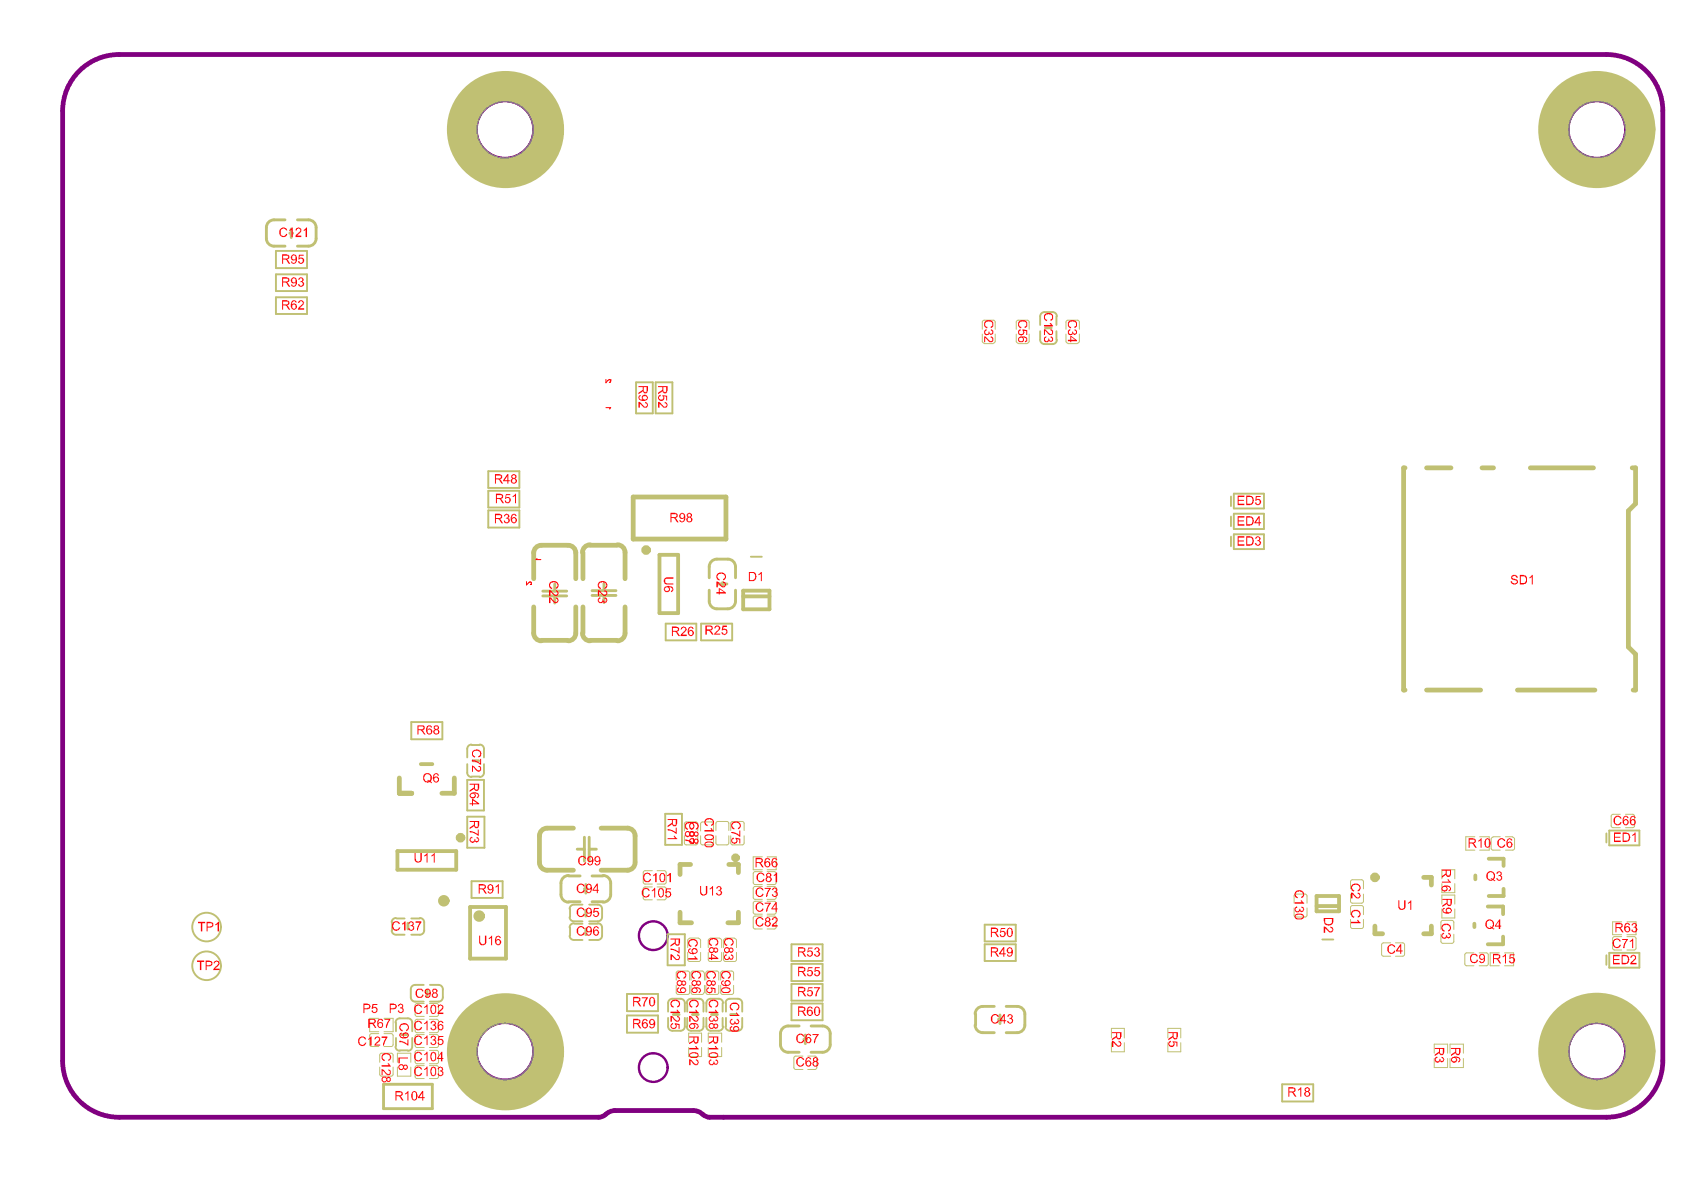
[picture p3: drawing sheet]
<svg xmlns="http://www.w3.org/2000/svg" width="297mm" height="210mm" viewBox="0 0 297 210" stroke-linecap="round" stroke-linejoin="round" font-family="sans-serif">
<g fill="none" stroke="#808080" stroke-width=".18">
<circle cx="89.1" cy="22.9" r="5"/>
<circle cx="281.7" cy="22.8" r="5"/>
<circle cx="89.1" cy="185.5" r="5"/>
<circle cx="281.7" cy="185.5" r="5"/>
</g>
<path d="M106.8 196.6l-.5 .3-.7 .2h-84.6a9.9 9.9 0 0 1-9.9-10v-167.5a9.9 9.9 0 0 1 9.9-10h262.3a9.9 9.9 0 0 1 10 10v167.5a9.9 9.9 0 0 1-10 10h-158.1l-.7-.2-.5-.3M106.9 196.6l.9-.6 .7-.1h13.8l.7 .1 .9 .6" fill="none" stroke="#800080" stroke-width=".84"/>
<g fill="none" stroke="#800080" stroke-width=".42">
<circle cx="115.2" cy="165" r="2.53"/>
<circle cx="115.2" cy="188.3" r="2.53"/>
</g>
<g fill="none" stroke="#800080" stroke-width=".34">
<circle cx="89.1" cy="22.9" r="5"/>
<circle cx="281.7" cy="22.9" r="5"/>
<circle cx="89.1" cy="185.4" r="5"/>
<circle cx="281.7" cy="185.4" r="5"/>
</g>
<g fill="none" stroke="#c0c073" stroke-width=".34">
<path d="M48.7 44.3h5.5v3h-5.5zM48.7 48.4h5.5v2.9h-5.5zM48.7 52.4h5.5v3h-5.5zM183.5 58.4v1.5a.76 .76 0 0 0 .7 .8h1.5a.76 .76 0 0 0 .7-.8M186.3 55.8v1.5M186.3 58.4v1.5M186.4 55.8a.76 .76 0 0 0-.7-.8h-1.5a.76 .76 0 0 0-.7 .8v1.5M112.2 67.4h2.9v5.5h-2.9zM115.7 67.4h2.9v5.5h-2.9zM86.1 83.1h5.5v3h-5.5zM86.1 86.6h5.5v2.9h-5.5zM86.1 90h5.5v3.1h-5.5z"/>
<path d="M132.4 98.2h2M217.1 87.6v1.7M217.1 91.1v1.7M217.1 94.7v1.6M217.6 87.1h5.4v2.6h-5.4zM217.6 90.6h5.4v2.7h-5.4zM217.6 94.2h5.4v2.7h-5.4zM117.4 110h5.4v3h-5.4zM123.7 110h5.4v3h-5.4zM72.5 127.4h5.5v3h-5.5zM82.4 134.8v1.5a.76 .76 0 0 0 .8 .8M82.4 137.6h3v5.4h-3z"/>
<path d="M83.2 131.3a.76 .76 0 0 0-.8 .8v1.5M83.2 137h1.4M83.2 131.4h1.4M84.6 131.3a.76 .76 0 0 1 .8 .8v1.5M85.4 134.8v1.5a.76 .76 0 0 1-.8 .8M82.4 144.1h3.1v5.4h-3.1zM83.2 155.4h5.5v3h-5.5zM101.2 159.6a.76 .76 0 0 0-.7 .7M101.3 159.6h1.4M103.9 159.6h1.5a.76 .76 0 0 1 .8 .7v1.5a.76 .76 0 0 1-.8 .7h-1.5M117.3 143.5h3v5.5h-3zM283.3 147v1.6"/>
<path d="M283.9 146.5h5.3v2.6h-5.3zM69.1 164.1a.76 .76 0 0 0 .7 .8M69.2 162.7v1.4M69.8 161.9a.76 .76 0 0 0-.7 .8M69.9 162h1.5M69.9 164.9h1.5M72.5 162h1.6M74.1 161.9a.76 .76 0 0 1 .7 .8v1.4a.76 .76 0 0 1-.7 .8h-1.6M74.7 173.7h-1.5a.76 .76 0 0 0-.7 .8v1.4a.76 .76 0 0 0 .7 .8h1.5M75.8 173.7h1.6a.76 .76 0 0 1 .7 .8v1.4a.76 .76 0 0 1-.7 .8h-1.6M100.5 165a.76 .76 0 0 0 .7 .8M100.5 161.8a.76 .76 0 0 0 .7 .7"/>
<path d="M100.6 160.3v1.5M100.6 163.6v1.4M101.2 162.9a.76 .76 0 0 0-.7 .7M101.3 162.9h1.4M101.3 165.8h1.4M101.3 162.5h1.4M103.9 162.9h1.5M105.4 162.9a.76 .76 0 0 1 .8 .7v1.4a.76 .76 0 0 1-.8 .8h-1.5M110.6 175.3h5.5v3.1h-5.5zM110.6 179.1h5.5v3.1h-5.5zM117.8 164.8h3v5.5h-3zM117.8 179.5v1.6a.76 .76 0 0 0 .8 .7h1.4a.76 .76 0 0 0 .8-.7v-1.6"/>
<path d="M117.8 178.4v-1.5a.76 .76 0 0 1 .8-.7h1.4a.76 .76 0 0 1 .8 .7v1.5M121.1 176.9a.76 .76 0 0 1 .8-.7h1.4a.76 .76 0 0 1 .8 .7v1.5M121.2 176.9v1.5M121.2 179.5v1.6M124.1 179.5v1.6a.76 .76 0 0 1-.8 .7h-1.4a.76 .76 0 0 1-.8-.7M124.6 179.5v1.6a.76 .76 0 0 0 .8 .7h1.4a.76 .76 0 0 0 .7-.7M127.5 176.9v1.5M127.5 179.5v1.6M127.5 176.9a.76 .76 0 0 0-.7-.7h-1.4a.76 .76 0 0 0-.8 .7v1.5M128 176.9a.76 .76 0 0 1 .7-.7h1.5a.76 .76 0 0 1 .7 .7v1.5M128.1 176.9v1.5M128.1 179.5v1.6"/>
<path d="M130.9 179.5v1.6a.76 .76 0 0 1-.7 .7h-1.5a.76 .76 0 0 1-.7-.7M139.6 166.6h5.5v2.9h-5.5zM139.6 170h5.5v3h-5.5zM139.6 173.6h5.5v2.9h-5.5zM139.6 177h5.5v3h-5.5zM173.7 163.1h5.5v3h-5.5zM173.7 166.6h5.5v2.9h-5.5zM233.2 165.7h2M283.3 168.5v1.7M283.9 168.1h5.3v2.6h-5.3zM69.8 184.6a.76 .76 0 0 0 .7 .8M69.8 180.4a.76 .76 0 0 1 .7-.8h1.5a.76 .76 0 0 1 .7 .8v1.5"/>
<path d="M69.8 180.4v1.5M69.8 183.1v1.4M70.5 185.3h1.5M72.7 184.6a.76 .76 0 0 1-.7 .8M72.7 183.1v1.4M226.2 191.3h5.4v3h-5.4z"/>
<circle cx="36.4" cy="170.4" r="2.53"/>
<circle cx="36.4" cy="163.5" r="2.53"/>
</g>
<g fill="none" stroke="#c0c073" stroke-width=".18">
<path d="M173.3 58.1v-1.3l.3-.3h1.8l.1 .3v1.3M173.3 58.9v1.3l.3 .3M175.5 58.9v1.3l-.3 .3M179.3 58.1v-1.3l.3-.3h1.8l.1 .3v1.3M179.3 58.9v1.3l.3 .3M181.5 58.9v1.3l-.3 .3M188 58.9v1.3l.4 .3M188 58.1v-1.3l.4-.3h1.8l.2 .3v1.3M190.4 58.9v1.3l-.3 .3M173.6 60.6h1.6M179.6 60.6h1.6M188.4 60.6h1.7"/>
<path d="M115.1 156.4h-1.3l-.3 .4v1.8l.3 .1h1.3M115.1 153.6h-1.3l-.3 .3v1.9l.3 .1h1.3M115.9 156.4h1.3l.3 .4v1.8l-.3 .1h-1.3M115.9 153.6h1.3l.3 .3v1.9l-.3 .1h-1.3M120.7 147.4v1.3l.3 .3h1.9l.2-.3v-1.3M120.7 146.6v-1.3l.3-.3h1.9l.2 .3v1.3M123.6 147.4v1.3l.3 .3h1.8l.2-.3v-1.3M123.6 146.6v-1.3l.3-.3h1.8l.2 .3v1.3M126.3 147.4v1.3l.3 .3h1.8l.2-.3v-1.3M126.3 146.5v-1.3l.3-.3h1.8l.2 .3v1.3M128.9 147.4v1.3l.3 .3h1.9l.2-.3v-1.3M128.9 146.5v-1.3l.3-.3h1.9l.2 .3v1.3"/>
<path d="M134.5 159h-1.3l-.3 .3v1.8l.3 .1h1.3M134.5 153.7h-1.3l-.3 .4v1.8l.3 .1h1.3M134.5 156.4h-1.3l-.3 .3v1.8l.3 .1h1.3M134.5 151.1h-1.6v2.3h1.6M135.3 159h1.3l.3 .3v1.8l-.3 .1h-1.3M135.3 153.7h1.3l.3 .4v1.8l-.3 .1h-1.3M135.3 156.4h1.3l.3 .3v1.8l-.3 .1h-1.3M135.3 151.1h1.6v2.3h-1.6M228.3 159.3v-1.3l.3-.3 1.8 .1 .1 .2v1.3M238.2 156.8v-1.3l.4-.3h1.7l.2 .3v1.3M238.2 157.7v1.3l.4 .3h1.7l.2-.3v-1.3M254.3 155v-1.6h2.3v1.6"/>
<path d="M254.3 155.9v1.6h2.3v-1.6M254.3 159.5v-1.6h2.3v1.6M260.2 147.6h-1.7v2.4h1.7M261 147.6h1.7v2.4h-1.7M263.4 147.7l-.4 .3 .1 1.8 .3 .2h1.2M263.4 147.6h1.2M265.5 147.6h1.3M266.8 147.7l.4 .3-.1 1.8-.3 .2h-1.3M285.8 143.6h-1.3l-.3 .4v1.8l.3 .2h1.3M286.7 143.6h1.3l.3 .4v1.8l-.3 .2h-1.3M66.8 179.6h-1.6v2.4h1.6M67.7 179.6h1.6v2.4h-1.6"/>
<path d="M74.8 179.8h-1.2l-.4 .3 .1 1.9 .3 .2h1.2M74.8 177h-1.2l-.4 .3 .1 1.8 .3 .2h1.2M75.8 179.8h1.2l.4 .3-.1 1.9-.3 .2h-1.2M75.8 177h1.2l.4 .3-.1 1.8-.3 .2h-1.2M119.3 173.8v1.3l.3 .3h1.9l.1-.3v-1.3M119.3 172.9v-1.3l.3-.3h1.9l.1 .3v1.3M121.3 168v1.3l.3 .3 1.8-.1 .2-.2v-1.3M121.6 165.5l-.3 .4v1.2M121.6 165.5h1.6M121.9 173.8v1.3l.2 .3h1.7l.4-.3M123.2 165.5l.4 .4v1.2M124.2 171.6l-.4-.3h-1.7l-.2 .3v1.3"/>
<path d="M124.3 171.6v1.3M124.3 173.8v1.3M124.5 173.8v1.3l.3 .3h1.8l.2-.3v-1.3M124.5 172.9v-1.3l.3-.3h1.8l.2 .3v1.3M124.9 168v1.3l.4 .3 1.8-.1 .2-.2v-1.3M125.3 165.5l-.4 .4v1.2M125.3 165.5h1.7M127 165.5l.3 .4v1.2M127.1 173.8v1.3l.4 .3h1.7l.2-.3v-1.3M127.1 172.9v-1.3l.4-.3h1.7l.2 .3v1.3M127.6 168v1.3l.4 .3 1.7-.1 .2-.2v-1.3M128 165.5l-.4 .4v1.2"/>
<path d="M128 165.5h1.6M129.6 165.5l.3 .4v1.2M134.5 161.6h-1.3l-.3 .3v1.8l.3 .2h1.3M135.3 161.6h1.3l.3 .3v1.8l-.3 .2h-1.3M228.3 160.2v1.2l.3 .4 1.8-.1 .1-.3v-1.2M238.2 162.2v1.2l.4 .4 1.7-.1 .2-.3v-1.2M238.2 161.3v-1.2l.4-.4 1.7 .1 .2 .3v1.2M245.3 166.3h-1.3l-.3 .3v1.9l.3 .2h1.3M246.1 166.3h1.3l.4 .3-.1 1.9-.3 .2h-1.3M254.2 163.9v-1.2l.3-.4 1.8 .1 .1 .3v1.2M254.2 164.8v1.3l.3 .3 1.8-.1 .1-.2v-1.3M254.3 160.3v1.6h2.3v-1.6"/>
<path d="M260 168.1h-1.3l-.3 .3v1.8l.3 .2h1.3M260.9 168.1h1.3l.3 .3v1.8l-.3 .2h-1.3M264.5 168.1h-1.6v2.3h1.6M265.4 168.1h1.6v2.3h-1.6M286 165.2h-1.2l-.4 .3 .1 1.9 .3 .2h1.2M286 162.6h-1.6v2.3h1.6M287 165.2h1.2l.4 .3-.1 1.9-.3 .2h-1.2M287 162.6h1.6v2.3h-1.6M66.8 182.3h-1.3l-.3 .4 .1 1.7 .2 .2h1.3M67 188.2v1.3l.3 .3h1.9l.1-.3v-1.3M67 187.4v-1.3l.3-.3h1.9l.1 .3v1.3M67.7 182.3h1.3l.3 .4v1.7l-.3 .2h-1.3"/>
<path d="M70.1 187.4v-1.6h2.4v1.6M70.1 188.2v1.6h2.4v-1.6M74.8 188h-1.2l-.4 .3 .1 1.8 .3 .1h1.2M74.8 182.5h-1.2l-.4 .3 .1 1.8 .3 .2h1.2M74.8 185.3h-1.2l-.4 .3 .1 1.9 .3 .1h1.2M75.8 188h1.2l.4 .3-.1 1.8-.3 .1h-1.2M75.8 182.5h1.2l.4 .3-.1 1.8-.3 .2h-1.2M75.8 185.3h1.2l.4 .3-.1 1.9-.3 .1h-1.2M121.5 183.8v-1.6h2.2v1.6M121.5 184.8v1.6h2.2v-1.6M124.9 183.8v-1.6h2.4v1.6M124.9 184.8v1.6h2.4v-1.6"/>
<path d="M141.6 186.3h-1.2l-.4 .3 .1 1.9 .3 .1h1.2M142.5 186.3h1.2l.4 .3-.1 1.9-.3 .1h-1.2M196 183.1v-1.7h2.3v1.7M196 183.9v1.6h2.3v-1.6M206 183.1v-1.7h2.3v1.7M206 183.9v1.6h2.3v-1.6M253 186.7v1.6h2.3v-1.6M253 185.8v-1.6h2.3v1.6M255.8 186.7v1.6h2.3v-1.6M255.8 185.8v-1.6h2.3v1.6"/>
</g>
<g fill="none" stroke="#c0c073" stroke-width=".68">
<path d="M116.3 97.9h3.3v10.2h-3.3zM131.1 104.2h4.6v3.3h-4.6zM131.1 105.2h4.6M74.2 134.8h2.1M70.1 150.1h10.4v3.3h-10.4zM82.9 160h6.3v9.1h-6.3zM232.2 158h4v2.7h-4zM232.2 159.8h4M260.2 154.4v.7M262.4 159.9h2.7v1.3M262.6 151.5h2.6v1.2M265.2 156.8v1.2h-2.6"/>
<path d="M260.1 162.9v.6M265.1 165.2v1.4h-2.7"/>
</g>
<g fill="none" stroke="#c0c073" stroke-width=".84">
<path d="M94.1 97.4v4.7M100.1 96.2h-4.6a1.35 1.35 0 0 0-1.4 1.3M100.2 96.2a1.35 1.35 0 0 1 1.4 1.3M101.6 97.4v4.7M102.8 97.4v4.7M104.1 96.1a1.35 1.35 0 0 0-1.4 1.3M104.1 96.2h4.7M108.9 96.1a1.35 1.35 0 0 1 1.4 1.3v4.7M111.7 87.7h16.4v7.4h-16.4zM247.8 82.5h-.2v39.2h.2M251.6 82.5h4.3M261.4 82.5h2"/>
<path d="M269.9 82.5h11.2M287.9 82.5h.6v6.3l-1.3 1.3v24l1.3 1.3v6.3h-.4M94.1 107.1v4.6a1.35 1.35 0 0 0 1.4 1.3M95.5 113h4.6M101.6 107.1v4.6a1.35 1.35 0 0 1-1.4 1.3M102.7 111.7a1.35 1.35 0 0 0 1.4 1.3M102.8 107.1v4.6M104.1 113h4.7M110.3 107.1v4.6a1.35 1.35 0 0 1-1.4 1.3M70.4 137.2v2.7h2.2M80.1 137.2v2.7h-2.2M251.6 121.7h9.6"/>
<path d="M267.7 121.7h13.6M95.2 152.1a1.35 1.35 0 0 0 1.3 1.4h4.6M101.1 146.1h-4.6a1.35 1.35 0 0 0-1.3 1.3v4.7M106 146.1h4.8M106 153.5h4.8M110.7 146.1a1.35 1.35 0 0 1 1.3 1.3v4.7M112 152.1a1.35 1.35 0 0 1-1.3 1.4M121.8 152.5h-1.8v1.8M128.6 152.5h1.6v1.4M251.1 154.8h1.4v1.3M120 160.9v1.9h2M130.2 160.9v1.9h-1.8"/>
<path d="M242.5 163.4v1.3h1.4M252.5 163.4v1.3h-1.4"/>
<circle cx="114" cy="97" r=".42"/>
<circle cx="81.2" cy="147.8" r=".42"/>
<circle cx="129.7" cy="151.3" r=".34"/>
<circle cx="242.5" cy="154.8" r=".42"/>
</g>
<g fill="none" stroke="#c0c073" stroke-width=".51">
<path d="M50.3 38.8h-2a1.35 1.35 0 0 0-1.3 1.3v2a1.35 1.35 0 0 0 1.3 1.3h2M52.5 38.8h1.9a1.35 1.35 0 0 1 1.4 1.3v2a1.35 1.35 0 0 1-1.4 1.3h-1.9M51.1 41.1h.5M51.4 40.4v1.5M184.4 57.8h1M95.7 104.3h4.3M95.7 105.1h4.3M97.9 103v1.3M97.9 105.1v1.3M104.4 104.2h4.2M104.4 105h4.2M106.5 102.9v1.3"/>
<path d="M106.5 105v1.3M125.1 104.1v1.9a1.35 1.35 0 0 0 1.3 1.4h2a1.35 1.35 0 0 0 1.3-1.4v-1.9M125.1 101.9v-1.9a1.35 1.35 0 0 1 1.3-1.4h2a1.35 1.35 0 0 1 1.3 1.4v1.9M126.7 103h1.5M127.5 102.8v.5M83.4 134.2h1M100.3 154.4a1.35 1.35 0 0 0-1.4 1.4v2a1.35 1.35 0 0 0 1.4 1.3M100.3 159.1h2M100.3 154.5h2M101.8 149.8h1.3M103.1 156.8h.5M103.1 147.7v4.2"/>
<path d="M103.3 156v1.5M103.9 147.7v4.2M103.9 149.8h1.3M104.4 159.1h2M104.4 154.5h2M106.4 154.4a1.35 1.35 0 0 1 1.3 1.4v2a1.35 1.35 0 0 1-1.3 1.3M72 162.9v1M75.3 174.7v1M103.3 160.6v1M103.3 163.9v1M118.8 178.9h1M122.1 178.9h1.1"/>
<path d="M125.5 178.9h1M128.9 178.9h1M172.1 178.9v1.9M175.4 177.5h-2.1a1.35 1.35 0 0 0-1.3 1.4M176.1 179.8h.5M176.4 179v1.6M177.5 177.5h1.9a1.35 1.35 0 0 1 1.4 1.4v1.9a1.35 1.35 0 0 1-1.4 1.4h-1.9M67.7 191.3h8.6v4.3h-8.6zM70.8 182.5h1M141 181h-2a1.35 1.35 0 0 0-1.3 1.3v2a1.35 1.35 0 0 0 1.3 1.3h2M141.8 183.3h.5M142.1 182.6v1.5"/>
<path d="M143.1 181h2a1.35 1.35 0 0 1 1.3 1.3v2a1.35 1.35 0 0 1-1.3 1.3h-2M172 180.8a1.35 1.35 0 0 0 1.3 1.4h2.1"/>
</g>
<g fill="none" stroke="#c0c073" stroke-width="1">
<circle cx="78.3" cy="158.9" r=".51"/>
<circle cx="84.5" cy="161.6" r=".51"/>
</g>
<g fill="none" stroke="#c0c073" stroke-width="5.3">
<circle cx="89.2" cy="22.9" r="7.7"/>
<circle cx="281.7" cy="22.9" r="7.7"/>
<circle cx="89.2" cy="185.5" r="7.7"/>
<circle cx="281.7" cy="185.4" r="7.7"/>
</g>
<g fill="#f00">
<path d="M265 168.7l.6-.5v1.7h-.1v-1.2l-.3 .1h-.2z"/>
<path d="M266.3 168.3h.9v.2h-.7l-.1 .4a.55 .55 0 0 1 .9 .5 .55 .55 0 0 1-.9 .4l-.3-.2 .3-.2a.31 .31 0 0 0 .3 .4 .31 .31 0 0 0 .3-.5 .31 .31 0 0 0-.3-.3 .31 .31 0 0 0-.3 .2h-.2z"/>
<path d="M264.2 148.2a.76 .76 0 0 1 .7-.3 .76 .76 0 0 1 .6 .5h-.2a.53 .53 0 0 0-.7-.3 .53 .53 0 0 0-.2 .8 .47 .47 0 0 0 .4 .5 .47 .47 0 0 0 .5-.5l.2 .1a.76 .76 0 0 1-.9 .5 .76 .76 0 0 1-.5-1z"/>
<path d="M238.4 156.2a.85 .85 0 0 1 1.1-.3 .85 .85 0 0 1 .4 1.1l-.2 .2h-.2v-.2a.55 .55 0 0 0 .2-.6 .55 .55 0 0 0-.6-.4v.1a.47 .47 0 0 0-.6 .4 .47 .47 0 0 0 .4 .5l-.1 .3a.83 .83 0 0 1-.4-1.1z"/>
<path d="M238.3 157.5l.5 .1a.74 .74 0 0 0 .9 .6 .28 .28 0 0 0 .1-.3 .28 .28 0 0 0-.2-.2l-.1-.2a.53 .53 0 0 1 .5 .4 .53 .53 0 0 1-.4 .6 .53 .53 0 0 1-.6-.4l-.4-.4v.8h-.3z"/>
<path d="M196.1 183.6l.4 .2a1.09 1.09 0 0 0 1 .6 .31 .31 0 0 0 .1-.3 .31 .31 0 0 0-.3-.3v-.2a.55 .55 0 0 1 .5 .5 .55 .55 0 0 1-.5 .6l-.2-.1-.7-.8v.9h-.3z"/>
<path d="M176.6 163.7h.7v.2h-.7v.4a.54 .54 0 0 1 .7 .2 .54 .54 0 0 1-.3 .8 .54 .54 0 0 1-.7-.4l.3-.1a.33 .33 0 0 0 .4 .3 .33 .33 0 0 0 .1-.5 .31 .31 0 0 0-.2-.2 .31 .31 0 0 0-.3 .1h-.2z"/>
<path d="M117.2 102.1l.3-.3h1.3v.3h-1a.4 .4 0 0 0-.5 .2 .4 .4 0 0 0 .3 .5l1.2 .1v.2h-1a.6 .6 0 0 1-.6-.3 .6 .6 0 0 1 0-.6z"/>
<path d="M116.2 69.8l.3-.2 .1 .3a.31 .31 0 0 0-.4 .3 .31 .31 0 0 0 .5 .3 .31 .31 0 0 0 .3-.3 .31 .31 0 0 0-.2-.3v-.2l.9 .1v.8h-.2v-.6l-.4-.1a.57 .57 0 0 1-.4 .9 .57 .57 0 0 1-.6-.7z"/>
<path d="M116.1 70.9h.2l.2 .2a1.09 1.09 0 0 0 .9 .6 .31 .31 0 0 0 .2-.3 .31 .31 0 0 0-.3-.3v-.2a.5 .5 0 0 1 .4 .7 .5 .5 0 0 1-.9 .1l-.5-.6v.8h-.2z"/>
<path d="M263.4 168.2h.7a.46 .46 0 0 1 .5 .4 .46 .46 0 0 1-.2 .5l-.2 .1 .3 .1 .3 .6h-.3l-.3-.4a.32 .32 0 0 0-.4-.3h-.3v.7h-.1zM263.5 168.5v.5h.6a.26 .26 0 0 0 .4-.2 .26 .26 0 0 0-.4-.3z"/>
<path d="M265.9 148l.5-.2 .3 .3v.2l-.1-.1a.4 .4 0 0 0-.5-.1 .4 .4 0 0 0-.2 .4v.2a.5 .5 0 0 1 .8 0 .5 .5 0 0 1-.2 .7 .52 .52 0 0 1-.6 0 .52 .52 0 0 1-.2-.5v-.5zM266 148.8v.1a.32 .32 0 0 0 .1 .4 .32 .32 0 0 0 .5-.2 .32 .32 0 0 0-.2-.4l-.2-.1z"/>
<path d="M196.1 182.1h1.7v.7a.47 .47 0 0 1-.4 .5 .47 .47 0 0 1-.5-.4l-.2 .3-.6 .3v-.3l.8-.5v-.5h-.8zM197.1 182.2v.8l.2 .2a.26 .26 0 0 0 .3-.2 .26 .26 0 0 0 0-.3v-.5z"/>
<path d="M174.8 163.6h.7a.46 .46 0 0 1 .5 .3 .46 .46 0 0 1-.2 .6h-.2l.3 .2 .3 .6h-.2l-.4-.4a.32 .32 0 0 0-.4-.4h-.2v.8h-.2zM175 163.9v.5h.5a.26 .26 0 0 0 .3-.2 .26 .26 0 0 0 0-.3z"/>
<path d="M177.7 163.8a.56 .56 0 0 1 .6-.1 .56 .56 0 0 1 .4 .5 .8 .8 0 0 1-.7 1.1l-.1-.1a1.1 1.1 0 0 1-.2-1.4zM177.8 163.9v.7a.3 .3 0 0 0 .1 .4 .3 .3 0 0 0 .4 0l.1-.6a.37 .37 0 0 0-.1-.5 .37 .37 0 0 0-.5 0z"/>
<path d="M117.2 103.6h.1a1.02 1.02 0 0 1 1.4 .1v.6l-.3 .1v-.2a.3 .3 0 0 0 .2-.4 .3 .3 0 0 0-.3-.2h-.4a.49 .49 0 0 1 .1 .8 .49 .49 0 0 1-.7-.1l-.2-.3zM117.3 103.7a.37 .37 0 0 0 .1 .5 .37 .37 0 0 0 .5-.1 .37 .37 0 0 0-.1-.5z"/>
<path d="M116.1 68.1h1.7v.8a.47 .47 0 0 1-.5 .5 .47 .47 0 0 1-.5-.4l-.1 .2-.6 .3v-.2l.7-.5v-.5h-.7zM117 68.3v.5a.29 .29 0 0 0 .3 .4 .29 .29 0 0 0 .2-.4v-.5z"/>
</g>
<path d="M106.9 66.9v.6l.3-.4 .4-.2 .1 .4-.1 .1h-.1M106.9 71.9h.8l-.1 .3M107.6 67h.1" fill="none" stroke="#f00" stroke-width=".18"/>
<g fill="#f00">
<path d="M101.8 163.7a.76 .76 0 0 1 .7-.3 .76 .76 0 0 1 .7 .5h-.3a.53 .53 0 0 0-.7-.3 .53 .53 0 0 0-.2 .8 .47 .47 0 0 0 .4 .5 .47 .47 0 0 0 .5-.4h.3a.76 .76 0 0 1-1 .5 .76 .76 0 0 1-.5-1z"/>
<path d="M101.8 156.2a.76 .76 0 0 1 .7-.3 .76 .76 0 0 1 .7 .5h-.3a.53 .53 0 0 0-.7-.3 .53 .53 0 0 0-.2 .8 .47 .47 0 0 0 .4 .5 .47 .47 0 0 0 .5-.4h.3a.78 .78 0 0 1-1 .5 .78 .78 0 0 1-.5-1.1z"/>
<path d="M102.1 151.3a.76 .76 0 0 1 .7-.3 .76 .76 0 0 1 .6 .5h-.2a.53 .53 0 0 0-.8-.3 .53 .53 0 0 0-.2 .8 .47 .47 0 0 0 .5 .5 .47 .47 0 0 0 .5-.4h.2a.78 .78 0 0 1-1 .5 .78 .78 0 0 1-.4-1z"/>
<path d="M103.3 163.7a.59 .59 0 0 1 .7-.3 .59 .59 0 0 1 .4 .6v.2a.68 .68 0 0 1-.9 .8l-.2-.4h.3a.33 .33 0 0 0 .4 .2 .33 .33 0 0 0 .2-.4v-.1a.47 .47 0 0 1-.6 .1 .47 .47 0 0 1-.3-.5zM103.6 163.7a.37 .37 0 0 0 .1 .5 .37 .37 0 0 0 .5-.1 .37 .37 0 0 0-.1-.5h-.1a.24 .24 0 0 0-.2-.1 .24 .24 0 0 0-.2 .2z"/>
<path d="M104.8 163.5a.54 .54 0 0 1 .8 .3l-.2-.1a.41 .41 0 0 0-.5-.1 .41 .41 0 0 0-.1 .5v.1a.51 .51 0 0 1 .7-.1 .51 .51 0 0 1 0 .8 .61 .61 0 0 1-.8 0 .61 .61 0 0 1-.1-.8zM104.9 164.3v.1a.32 .32 0 0 0 .1 .4 .32 .32 0 0 0 .4-.2 .32 .32 0 0 0-.1-.4l-.3-.1z"/>
<path d="M103.3 156.2a.59 .59 0 0 1 .7-.3 .59 .59 0 0 1 .4 .6v.2a.68 .68 0 0 1-.9 .8l-.2-.4h.3a.33 .33 0 0 0 .4 .2 .33 .33 0 0 0 .2-.4v-.1a.47 .47 0 0 1-.6 .1 .47 .47 0 0 1-.3-.5zM103.6 156.2a.37 .37 0 0 0 .1 .5 .37 .37 0 0 0 .5-.1 .37 .37 0 0 0-.1-.5h-.1a.24 .24 0 0 0-.2-.1 .24 .24 0 0 0-.2 .2z"/>
<path d="M105.3 155.9h.1v1.1h.2v.1h-.2v.4h-.1v-.4h-.8zM105.3 156.2l-.6 .8h.6z"/>
<path d="M103.6 151.3a.59 .59 0 0 1 .7-.2 .59 .59 0 0 1 .4 .5v.2a.68 .68 0 0 1-.9 .8l-.2-.4h.2a.33 .33 0 0 0 .5 .3 .33 .33 0 0 0 .1-.5v-.1a.47 .47 0 0 1-.5 .1 .47 .47 0 0 1-.3-.4zM103.8 151.3a.37 .37 0 0 0 .1 .5 .37 .37 0 0 0 .5-.1 .37 .37 0 0 0-.1-.5 .24 .24 0 0 0-.3-.1 .24 .24 0 0 0-.2 .2z"/>
<path d="M104.9 151.3a.54 .54 0 0 1 .6-.3 .54 .54 0 0 1 .4 .6 .77 .77 0 0 1-.5 1.1h-.3l-.2-.2v-.3h.2a.3 .3 0 0 0 .3 .3 .3 .3 0 0 0 .3-.4v-.2a.52 .52 0 0 1-.7 .1 .52 .52 0 0 1-.1-.7zM105.1 151.3v.1a.3 .3 0 0 0-.1 .3 .3 .3 0 0 0 .3 .2 .36 .36 0 0 0 .4-.4 .36 .36 0 0 0-.5-.3z"/>
</g>
<path d="M94.7 98.5l-.1 .2h.8" fill="none" stroke="#f00" stroke-width=".18"/>
<g fill="#f00">
<path d="M89.2 87.2h.8v.1h-.7l-.1 .5a.54 .54 0 0 1 .8 .2 .54 .54 0 0 1-.3 .7 .54 .54 0 0 1-.7-.4h.2a.33 .33 0 0 0 .5 .3 .33 .33 0 0 0 .1-.5 .31 .31 0 0 0-.2-.3 .31 .31 0 0 0-.4 .2h-.1z"/>
<path d="M90.4 87.5l.6-.4v1.7h-.1v-1.3l-.3 .2h-.2z"/>
<path d="M88.9 90.9a.5 .5 0 0 1 .6-.3 .5 .5 0 0 1 .3 .6l-.2 .2a.48 .48 0 0 1 .3 .6 .48 .48 0 0 1-.6 .3l-.4-.2-.1-.2 .3-.1a.3 .3 0 0 0 .4 .3 .3 .3 0 0 0 0-.6h-.3v-.1a.35 .35 0 0 0 .4-.5h-.1a.26 .26 0 0 0-.3-.1 .26 .26 0 0 0-.1 .3l-.2-.1z"/>
<path d="M70.4 177.1a.5 .5 0 0 1 .5 .1 .5 .5 0 0 1 .1 .6h-.1a.5 .5 0 0 1 .3 .6 .5 .5 0 0 1-.6 .3l-.4-.3v-.1l.2-.1a.33 .33 0 0 0 .3 .4 .33 .33 0 0 0 .3-.5 .33 .33 0 0 0-.5-.2l.2-.2a.25 .25 0 0 0 .2-.4 .25 .25 0 0 0-.4 0l-.1 .2-.2-.1z"/>
<path d="M34.9 162.6h1.3v.3h-.5v1.4h-.3v-1.4h-.5z"/>
<path d="M38 163h.1l.4-.4h.1v1.7h-.2v-1.3l-.3 .2h-.1z"/>
<path d="M284.5 165.9a.75 .75 0 0 1 .8-.4 .75 .75 0 0 1 .6 .6h-.3a.49 .49 0 0 0-.6-.4 .49 .49 0 0 0-.3 .7v.1a.52 .52 0 0 0 .4 .5 .52 .52 0 0 0 .6-.4h.2a.73 .73 0 0 1-.9 .6 .73 .73 0 0 1-.6-.8z"/>
<path d="M286.1 165.6h1v.2a1.89 1.89 0 0 0-.5 1.4h-.3l.1-.2a1.39 1.39 0 0 1 .5-1.2h-.8z"/>
<path d="M287.5 166l.6-.5v1.7h-.2v-1.2l-.2 .1h-.2z"/>
<path d="M244.8 166.9a.76 .76 0 0 1 .7-.3 .76 .76 0 0 1 .6 .5h-.2a.53 .53 0 0 0-.7-.3 .53 .53 0 0 0-.2 .8 .47 .47 0 0 0 .4 .5 .47 .47 0 0 0 .5-.4h.2a.76 .76 0 0 1-.9 .5 .76 .76 0 0 1-.5-1z"/>
<path d="M238.4 160.8a.85 .85 0 0 1 1.1-.3 .85 .85 0 0 1 .4 1.1l-.2 .2h-.2v-.1a.55 .55 0 0 0 .2-.7 .55 .55 0 0 0-.6-.3 .47 .47 0 0 0-.6 .4 .47 .47 0 0 0 .4 .6l-.1 .2a.83 .83 0 0 1-.4-1.1z"/>
<path d="M238.3 162.6h1.3l-.2-.2v-.1h.2l.1 .3 .3 .1v.2h-1.7z"/>
<path d="M188.4 56.7a.85 .85 0 0 1 1-.2 .85 .85 0 0 1 .6 .8v.3l-.3 .2h-.2v-.1a.47 .47 0 0 0 .3-.6 .47 .47 0 0 0-.5-.4l-.2-.1a.56 .56 0 0 0-.5 .4 .56 .56 0 0 0 .1 .6l.3 .1-.1 .2a.8 .8 0 0 1-.5-1.2z"/>
<path d="M188.4 58.3l.2-.2h.2v.2a.33 .33 0 0 0-.2 .5 .33 .33 0 0 0 .5-.1v-.2h.2a.25 .25 0 0 0 .2 .3 .25 .25 0 0 0 .3-.2 .25 .25 0 0 0-.3-.3v-.2a.48 .48 0 0 1 .5 .5 .48 .48 0 0 1-.6 .4l-.1-.2a.47 .47 0 0 1-.5 .4 .47 .47 0 0 1-.4-.5z"/>
<path d="M184.2 55.5a.85 .85 0 0 1 1-.3 .85 .85 0 0 1 .5 .9v.2l-.2 .3h-.2l-.1-.2a.47 .47 0 0 0 .4-.5 .47 .47 0 0 0-.5-.4l-.2-.1a.56 .56 0 0 0-.5 .3 .56 .56 0 0 0 .1 .6l.2 .1v.2a.8 .8 0 0 1-.5-1.1z"/>
<path d="M184.1 57.3h1.3l-.2-.2 .2-.1 .3 .6h-1.6z"/>
<path d="M184.1 58.1h.3l.3 .2a.77 .77 0 0 0 .9 .5 .34 .34 0 0 0 0-.4 .34 .34 0 0 0-.4-.1l.1-.2a.52 .52 0 0 1 .5 .5 .52 .52 0 0 1-.5 .5 .52 .52 0 0 1-.6-.4l-.4-.4v.8h-.2z"/>
<path d="M184.2 59.4l.4-.1v.2a.31 .31 0 0 0-.3 .4 .31 .31 0 0 0 .4 .2 .31 .31 0 0 0 .2-.4l.2 .1a.28 .28 0 0 0 .3 .3 .28 .28 0 0 0 .2-.4l-.3-.1v-.3a.46 .46 0 0 1 .5 .6 .46 .46 0 0 1-.7 .3v-.1a.54 .54 0 0 1-.8 .1 .54 .54 0 0 1-.1-.8z"/>
<path d="M174.9 179.2a.76 .76 0 0 1 .7-.3 .76 .76 0 0 1 .6 .5h-.2a.53 .53 0 0 0-.8-.3 .53 .53 0 0 0-.2 .8 .47 .47 0 0 0 .5 .5 .47 .47 0 0 0 .5-.4h.2a.76 .76 0 0 1-.9 .5 .76 .76 0 0 1-.5-1z"/>
<path d="M177.8 178.9a.5 .5 0 0 1 .6 .1 .5 .5 0 0 1 .2 .5l-.2 .1a.5 .5 0 0 1 .2 .7 .5 .5 0 0 1-.7 .2l-.2-.3 .1-.2a.35 .35 0 0 0 .4 .4 .35 .35 0 0 0 .3-.4 .35 .35 0 0 0-.4-.3v-.2a.27 .27 0 0 0 .3-.1 .27 .27 0 0 0-.2-.4 .27 .27 0 0 0-.3 .2v.2l-.2-.1z"/>
<path d="M127.8 165.8a.85 .85 0 0 1 1.1-.3 .85 .85 0 0 1 .4 1.1l-.2 .2h-.2v-.2a.55 .55 0 0 0 .2-.6 .55 .55 0 0 0-.5-.4l-.1 .1a.47 .47 0 0 0-.6 .4 .47 .47 0 0 0 .4 .5l-.1 .3a.83 .83 0 0 1-.4-1.1z"/>
<path d="M127.8 168.5l.2-.2h.1l.1 .2a.33 .33 0 0 0-.3 .4 .33 .33 0 0 0 .4 .2 .33 .33 0 0 0 .3-.3h.1a.25 .25 0 0 0 .4 .3 .25 .25 0 0 0 0-.4l-.2-.2 .1-.2a.47 .47 0 0 1 .4 .6 .47 .47 0 0 1-.6 .4l-.2-.2a.5 .5 0 0 1-.6 .2 .5 .5 0 0 1-.3-.5z"/>
<path d="M128.8 177.2a.88 .88 0 0 1 1-.4 .88 .88 0 0 1 .6 .8l-.2 .5-.3 .2v-.3a.53 .53 0 0 0 .2-.7 .53 .53 0 0 0-.7-.2 .47 .47 0 0 0-.5 .4 .47 .47 0 0 0 .4 .5l-.1 .3a.83 .83 0 0 1-.4-1.1z"/>
<path d="M128.7 179h1.3l-.2-.2v-.2h.2l.2 .3 .2 .1v.2h-1.7z"/>
<path d="M128.8 179.9l.3-.2 .1 .2a.35 .35 0 0 0-.3 .4 .35 .35 0 0 0 .4 .3 .35 .35 0 0 0 .3-.5h.1a.27 .27 0 0 0 .3 .4 .27 .27 0 0 0 .2-.4l-.3-.1 .1-.3a.47 .47 0 0 1 .4 .6 .47 .47 0 0 1-.6 .3l-.1-.1a.5 .5 0 0 1-.8 .2 .5 .5 0 0 1-.1-.7z"/>
<path d="M129.1 145.2a.85 .85 0 0 1 1.1-.3 .85 .85 0 0 1 .4 1.1l-.3 .2h-.1v-.1a.55 .55 0 0 0 .2-.7 .55 .55 0 0 0-.6-.3l-.1 .1a.47 .47 0 0 0-.6 .3 .47 .47 0 0 0 .5 .6l-.1 .2a.83 .83 0 0 1-.4-1.1z"/>
<path d="M129 146.8h.4l.7 .2 .3 .3v-.8h.2v1.1l-.9-.5-.7-.2z"/>
<path d="M129.1 147.9l.1-.1h.2l.1 .1a.35 .35 0 0 0-.3 .5 .35 .35 0 0 0 .5 .2 .35 .35 0 0 0 0-.6v-.2l.9 .1v.9h-.2v-.7l-.4-.1a.55 .55 0 0 1-.5 .9 .55 .55 0 0 1-.4-.9z"/>
<path d="M121.6 176.7a.85 .85 0 0 1 1.1-.3 .85 .85 0 0 1 .5 1l-.3 .3h-.2v-.2a.55 .55 0 0 0 .3-.6 .55 .55 0 0 0-.6-.4l-.1 .1a.47 .47 0 0 0-.6 .4 .47 .47 0 0 0 .4 .5v.3a.83 .83 0 0 1-.5-1.1z"/>
<path d="M121.6 178.4h1.2l-.1-.1v-.2h.1l.2 .3 .2 .1v.2h-1.6z"/>
<path d="M121.6 179.2h.2l.3 .3a.77 .77 0 0 0 .9 .5 .45 .45 0 0 0-.3-.6v-.2a.53 .53 0 0 1 .6 .5 .53 .53 0 0 1-.5 .5 .53 .53 0 0 1-.6-.3l-.4-.4v.7h-.2z"/>
<path d="M124.7 171.6a.85 .85 0 0 1 1.1-.3 .85 .85 0 0 1 .4 1.1l-.3 .2h-.1v-.1a.55 .55 0 0 0 .2-.7 .55 .55 0 0 0-.6-.4v.1a.47 .47 0 0 0-.6 .4 .47 .47 0 0 0 .4 .6l-.1 .2a.83 .83 0 0 1-.4-1.1z"/>
<path d="M124.7 174.3l.1-.2h.2l.1 .2a.35 .35 0 0 0-.3 .5 .35 .35 0 0 0 .5 .1 .35 .35 0 0 0 .1-.5v-.3l.8 .2v.9h-.2v-.7l-.4-.1a.55 .55 0 0 1-.5 .8 .55 .55 0 0 1-.4-.8z"/>
<path d="M122.1 171.6a.85 .85 0 0 1 1.1-.3 .85 .85 0 0 1 .4 1.1l-.3 .2h-.1v-.1a.55 .55 0 0 0 .2-.7 .55 .55 0 0 0-.6-.4l-.1 .1a.47 .47 0 0 0-.6 .4 .47 .47 0 0 0 .5 .6l-.1 .2a.83 .83 0 0 1-.4-1.1z"/>
<path d="M121.5 166a.85 .85 0 0 1 1.1-.3 .85 .85 0 0 1 .4 1l-.3 .3h-.1v-.2a.55 .55 0 0 0 .2-.6 .55 .55 0 0 0-.6-.4l-.1 .1a.47 .47 0 0 0-.6 .4 .47 .47 0 0 0 .5 .5l-.1 .3a.83 .83 0 0 1-.4-1.1z"/>
<path d="M121.4 169h1.3l-.2-.2v-.1h.2l.4 .4v.2h-1.7z"/>
<path d="M120.9 145.3a.85 .85 0 0 1 1.1-.3 .85 .85 0 0 1 .4 1.1l-.3 .2h-.1v-.1a.55 .55 0 0 0 .2-.7 .55 .55 0 0 0-.6-.3 .47 .47 0 0 0-.6 .4 .47 .47 0 0 0 .4 .6l-.1 .2a.83 .83 0 0 1-.4-1.1z"/>
<path d="M120.8 148.1a1.71 1.71 0 0 1 1.3 .5l.1-.8h.2v1.1h-.3v-.2l-.7-.3-.6-.1z"/>
<path d="M121.6 145.3a.85 .85 0 0 1 1.1-.3 .85 .85 0 0 1 .5 1.1l-.3 .2h-.2v-.1a.55 .55 0 0 0 .3-.7 .55 .55 0 0 0-.6-.3h-.1a.47 .47 0 0 0-.6 .4 .47 .47 0 0 0 .4 .6v.2a.83 .83 0 0 1-.5-1.1z"/>
<path d="M124.3 144.6a.85 .85 0 0 1 1.1-.3 .85 .85 0 0 1 .5 1.1l-.3 .3h-.2v-.2a.55 .55 0 0 0 .3-.7 .55 .55 0 0 0-.6-.3l-.1 .1a.47 .47 0 0 0-.6 .3 .47 .47 0 0 0 .4 .6v.2a.83 .83 0 0 1-.5-1.1z"/>
<path d="M124.3 146.4h1.2l-.1-.2v-.1h.1l.2 .3 .2 .1v.2h-1.6z"/>
<path d="M117.8 146.2l.8 .2 .6 .4v-.8h.2v1.1l-.9-.5-.7-.1z"/>
<path d="M117.8 147.8h1.2l-.1-.2v-.2h.1l.2 .4h.2v.2h-1.6z"/>
<path d="M101.8 160.4a.76 .76 0 0 1 .7-.3 .76 .76 0 0 1 .7 .5h-.3a.53 .53 0 0 0-.7-.3 .53 .53 0 0 0-.2 .8 .47 .47 0 0 0 .4 .5 .47 .47 0 0 0 .5-.4h.3a.78 .78 0 0 1-1 .5 .78 .78 0 0 1-.5-1z"/>
<path d="M104.8 160.2h.8v.1h-.7v.4a.56 .56 0 0 1 .8 .4 .56 .56 0 0 1-.7 .7l-.3-.2-.1-.3 .2-.1a.35 .35 0 0 0 .4 .4 .35 .35 0 0 0 .2-.6 .35 .35 0 0 0-.5 0h-.3z"/>
<path d="M82.8 146.6l.9 .2 .6 .4v-.9h.1v1.1l-.8-.5-.7-.1z"/>
<path d="M82.9 147.8l.4-.2v.2a.31 .31 0 0 0-.3 .4 .31 .31 0 0 0 .5 .2l.2-.1-.1-.3h.2a.25 .25 0 0 0 .3 .3 .25 .25 0 0 0 .2-.2 .25 .25 0 0 0-.3-.3l.1-.2a.51 .51 0 0 1 .4 .5 .51 .51 0 0 1-.5 .5l-.2-.2a.54 .54 0 0 1-.8 .1 .54 .54 0 0 1-.1-.7z"/>
<path d="M83.3 132.5a.89 .89 0 0 1 1.6 .2 .65 .65 0 0 1-.5 .9v-.2a.53 .53 0 0 0 .3-.6 .53 .53 0 0 0-.7-.4 .51 .51 0 0 0-.6 .4 .51 .51 0 0 0 .4 .6v.2a.66 .66 0 0 1-.5-1.1z"/>
<path d="M83.3 134l.7 .2 .7 .4v-.7h.2v1l-1.2-.6h-.4z"/>
<path d="M83.3 135l.4 .2 .2 .3a.43 .43 0 0 0 .4 .4 .43 .43 0 0 0 .4-.2 .28 .28 0 0 0 0-.3 .28 .28 0 0 0-.3-.1v-.2a.5 .5 0 0 1 .5 .8 .5 .5 0 0 1-.9 0l-.6-.6v.8h-.1z"/>
<path d="M70.3 186.5h1.7v.2h-1.5v.8h-.2z"/>
<path d="M67.4 186a.93 .93 0 0 1 1-.2 .93 .93 0 0 1 .6 .8l-.1 .3-.3 .2-.1-.2a.43 .43 0 0 0 .3-.5 .43 .43 0 0 0-.4-.4 .58 .58 0 0 0-.7 .1 .58 .58 0 0 0-.1 .7l.3 .2-.1 .2a.75 .75 0 0 1-.4-1.2z"/>
<path d="M67.3 187.9h1.3l-.3-.4h.3l.3 .6h-1.6z"/>
<path d="M67.3 188.6l.4 .1 .1 .2a.77 .77 0 0 0 .9 .5v-.2a.26 .26 0 0 0 .1-.3 .26 .26 0 0 0-.3-.1v-.2a.5 .5 0 0 1 .4 .8 .5 .5 0 0 1-.9-.1l-.5-.4v.8h-.2z"/>
<path d="M121.6 184.8h1.2l-.1-.1v-.2h.1l.2 .3 .2 .1v.2h-1.6z"/>
<path d="M121.6 186.8a1.7 1.7 0 0 1 1 .8 .32 .32 0 0 0 .4-.2 .32 .32 0 0 0-.3-.4v-.1a.43 .43 0 0 1 .5 .4 .56 .56 0 0 1-.4 .6 .56 .56 0 0 1-.7-.4l-.3-.4v.8h-.2z"/>
<path d="M96.9 102.8a.85 .85 0 0 1 1.1-.3 .85 .85 0 0 1 .4 1.1l-.2 .3h-.2v-.2a.55 .55 0 0 0 .3-.7 .55 .55 0 0 0-.6-.3l-.1 .1a.47 .47 0 0 0-.6 .3 .47 .47 0 0 0 .4 .6l-.1 .2a.83 .83 0 0 1-.4-1.1z"/>
<path d="M96.8 104.1l.5 .2a.74 .74 0 0 0 1 .6 .28 .28 0 0 0 .1-.4 .28 .28 0 0 0-.3-.1l-.1-.3a.53 .53 0 0 1 .5 .5 .53 .53 0 0 1-.4 .5 .53 .53 0 0 1-.6-.3l-.4-.4v.7h-.3z"/>
<path d="M96.8 105.4l.5 .1v.1a.77 .77 0 0 0 1 .5 .45 .45 0 0 0-.3-.6v-.1a.53 .53 0 0 1 .5 .4 .53 .53 0 0 1-.4 .6 .53 .53 0 0 1-.6-.4l-.4-.4v.8h-.3z"/>
<path d="M70.5 180.8a.9 .9 0 0 1 .9-.3 .9 .9 0 0 1 .7 .6v.4l-.2 .3-.3 .1v-.3a.49 .49 0 0 0 .3-.6 .49 .49 0 0 0-.6-.3h-.1a.52 .52 0 0 0-.5 .5 .52 .52 0 0 0 .3 .5v.2a.73 .73 0 0 1-.5-1.1z"/>
<path d="M70.4 183.6l.9 .2 .6 .4v-.9h.1v1.1l-.3-.1a1.45 1.45 0 0 0-1.3-.5z"/>
<path d="M284.5 168.4h1.2v.3h-1v.5h.9v.1h-.9v.5h1v.3h-1.2z"/>
<path d="M287.7 168.7v-.1a.52 .52 0 0 1 .9 .1 .52 .52 0 0 1-.4 .7l-.4 .4h.9v.3h-1.1v-.3l.1-.1a1.09 1.09 0 0 0 .7-.9 .31 .31 0 0 0-.4-.2 .31 .31 0 0 0-.2 .3h-.2z"/>
<path d="M287.8 163a.47 .47 0 0 1 .6-.2 .47 .47 0 0 1 .3 .6l-.2 .1a.49 .49 0 0 1 .1 .8 .49 .49 0 0 1-.8-.2l-.1-.1 .3-.1a.31 .31 0 0 0 .3 .4 .31 .31 0 0 0 .3-.4v-.1a.24 .24 0 0 0-.2-.2 .24 .24 0 0 0-.2 .1v-.2a.35 .35 0 0 0 .3-.5 .34 .34 0 0 0-.5 .3l-.3-.1z"/>
<path d="M284.7 144.2a.76 .76 0 0 1 .7-.3 .76 .76 0 0 1 .6 .5h-.2a.53 .53 0 0 0-.7-.2 .53 .53 0 0 0-.2 .7 .47 .47 0 0 0 .4 .5 .47 .47 0 0 0 .5-.4l.2 .1a.78 .78 0 0 1-1 .4 .78 .78 0 0 1-.4-1z"/>
<path d="M259.4 168.5a.81 .81 0 0 1 1.2 0l.1 .2-.2 .1a.53 .53 0 0 0-.8-.3 .53 .53 0 0 0-.1 .8 .47 .47 0 0 0 .4 .4 .47 .47 0 0 0 .5-.4h.2a.78 .78 0 0 1-1 .5 .78 .78 0 0 1-.4-1z"/>
<path d="M254.3 163.3a.85 .85 0 0 1 1.1-.3 .85 .85 0 0 1 .4 1l-.2 .3h-.2v-.2a.55 .55 0 0 0 .3-.6 .55 .55 0 0 0-.6-.4l-.1 .1a.47 .47 0 0 0-.6 .4 .47 .47 0 0 0 .4 .5v.3a.83 .83 0 0 1-.5-1.1z"/>
<path d="M254.3 164.7l.3-.2 .2 .2a.35 .35 0 0 0-.4 .4 .35 .35 0 0 0 .4 .3 .35 .35 0 0 0 .3-.4h.2a.26 .26 0 0 0 .1 .3 .26 .26 0 0 0 .4-.2 .26 .26 0 0 0-.3-.3v-.3a.49 .49 0 0 1 .4 .6 .49 .49 0 0 1-.6 .4l-.1-.2a.5 .5 0 0 1-.7 .2 .5 .5 0 0 1-.2-.7z"/>
<path d="M260.7 148.3l.6-.5v1.7h-.1v-1.2l-.3 .1h-.2z"/>
<path d="M266.6 101.7a.65 .65 0 0 1 .6-.3 .65 .65 0 0 1 .5 .5h-.2a.38 .38 0 0 0-.4-.3 .38 .38 0 0 0-.4 .3l.1 .1a.95 .95 0 0 1 .9 .6 .65 .65 0 0 1-.6 .5 .65 .65 0 0 1-.6-.4v-.2h.1a.48 .48 0 0 0 .5 .4 .48 .48 0 0 0 .5-.3l-.4-.3a.6 .6 0 0 1-.6-.6z"/>
<path d="M269.8 101.8l.3-.1 .1-.3h.2v1.7h-.2v-1.3l-.3 .2h-.1z"/>
<path d="M228.9 192.2l.6-.4v1.6h-.1v-1.2l-.3 .2h-.2z"/>
<path d="M233.5 163.4h.2l.4 .4a.61 .61 0 0 0 .9 .3v-.2l-.3-.2v-.3a.52 .52 0 0 1 .5 .6 .52 .52 0 0 1-.7 .5l-.8-.8v.8h-.2z"/>
<path d="M206.2 183.8l.3-.2 .1 .2a.31 .31 0 0 0-.4 .4 .31 .31 0 0 0 .5 .2h.1a.31 .31 0 0 0 .2-.2 .31 .31 0 0 0-.2-.4v-.1l.9 .1v.8h-.2v-.7l-.4-.1a.57 .57 0 0 1-.4 .9 .57 .57 0 0 1-.6-.7z"/>
<path d="M140.5 182.7a.76 .76 0 0 1 .8-.4 .76 .76 0 0 1 .6 .5h-.3a.53 .53 0 0 0-.7-.2 .53 .53 0 0 0-.2 .7 .47 .47 0 0 0 .4 .5 .47 .47 0 0 0 .5-.4l.3 .1a.78 .78 0 0 1-1 .4 .78 .78 0 0 1-.4-1z"/>
<path d="M143.3 182.4h1.1l-.6 1-.1 .6h-.1v-.4l.2-.7 .4-.3h-.9z"/>
<path d="M142.6 170.6h.7v.2h-.7v.4a.54 .54 0 0 1 .7 .2 .54 .54 0 0 1-.3 .8 .54 .54 0 0 1-.7-.4l.3-.1a.33 .33 0 0 0 .4 .3 .33 .33 0 0 0 .2-.5 .31 .31 0 0 0-.3-.2 .31 .31 0 0 0-.3 .1h-.2z"/>
<path d="M143.7 170.6h.9v.2h-.7l-.1 .4a.55 .55 0 0 1 .9 .5 .55 .55 0 0 1-.9 .4l-.2-.2 .2-.2a.31 .31 0 0 0 .4 .4 .31 .31 0 0 0 .2-.5v-.1a.31 .31 0 0 0-.2-.2 .31 .31 0 0 0-.4 .1h-.1z"/>
<path d="M113.2 175.9h1.1l-.2 .4a1.17 1.17 0 0 0-.4 1.2h-.2v-.3l.3-.9 .2-.2h-.8z"/>
<path d="M123.5 156.3h.2v1a.43 .43 0 0 0 .4 .5 .43 .43 0 0 0 .4-.5v-1h.3v1a.63 .63 0 0 1-.7 .7 .63 .63 0 0 1-.6-.7z"/>
<path d="M125.2 156.7l.6-.4v1.7h-.2v-1.3l-.2 .2h-.2z"/>
<path d="M126.4 156.5a.47 .47 0 0 1 .6-.2 .47 .47 0 0 1 .2 .7h-.2a.49 .49 0 0 1 .2 .9 .49 .49 0 0 1-.8-.3l-.1-.1h.2a.31 .31 0 0 0 .4 .3 .31 .31 0 0 0 .2-.4v-.1a.24 .24 0 0 0-.2-.2 .24 .24 0 0 0-.2 .1v-.2a.35 .35 0 0 0 .3-.5 .34 .34 0 0 0-.5 .3l-.2-.1z"/>
<path d="M113.3 157a.76 .76 0 0 1 .7-.4 .76 .76 0 0 1 .6 .5h-.2a.53 .53 0 0 0-.7-.2 .53 .53 0 0 0-.2 .7 .47 .47 0 0 0 .4 .5 .47 .47 0 0 0 .5-.4l.2 .1a.76 .76 0 0 1-.9 .4 .76 .76 0 0 1-.5-.9z"/>
<path d="M115 157l.3-.1 .1-.3h.2v1.7h-.2v-1.3l-.3 .2h-.1z"/>
<path d="M117.5 156.7h.9v.2h-.7v.4a.49 .49 0 0 1 .6 .2 .49 .49 0 0 1-.1 .6l-.2 .2-.5-.1-.2-.2v-.1l.2-.1a.35 .35 0 0 0 .5 .3 .35 .35 0 0 0 .1-.5 .35 .35 0 0 0-.5-.1h-.3z"/>
<path d="M120.1 110.8a.52 .52 0 0 1 .8-.2 .52 .52 0 0 1 0 .8l-.6 .5h.8v.3h-1.1l.1-.3 .4-.4a.54 .54 0 0 0 .2-.8 .32 .32 0 0 0-.4 .3h-.3z"/>
<path d="M126 110.6a.54 .54 0 0 1 .7-.3 .54 .54 0 0 1 .3 .6l-.8 .9h.8v.1h-1.1l.1-.2 .8-.7v-.2a.3 .3 0 0 0-.4-.3 .3 .3 0 0 0-.2 .3h-.2z"/>
<path d="M127.5 110.3h.7v.3h-.6l-.1 .4a.51 .51 0 0 1 .8 .3 .51 .51 0 0 1-.4 .6l-.2 .1-.3-.1-.2-.4h.3a.35 .35 0 0 0 .4 .3 .35 .35 0 0 0 .2-.4 .35 .35 0 0 0-.4-.3l-.4 .1z"/>
<path d="M126.4 101.3a.85 .85 0 0 1 1.1-.3 .85 .85 0 0 1 .5 1.1l-.3 .2h-.2v-.1a.55 .55 0 0 0 .3-.7 .55 .55 0 0 0-.6-.3h-.1a.47 .47 0 0 0-.6 .4 .47 .47 0 0 0 .5 .6l-.1 .2a.83 .83 0 0 1-.5-1.1z"/>
<path d="M126.4 102.6l.5 .2a.74 .74 0 0 0 .9 .5 .28 .28 0 0 0 .1-.3 .28 .28 0 0 0-.3-.2l-.1-.2a.53 .53 0 0 1 .6 .5 .53 .53 0 0 1-.5 .5 .53 .53 0 0 1-.6-.3l-.4-.5v.8h-.2z"/>
<path d="M133.8 101.2l.6-.3v1.6h-.2v-1.3l-.4 .3z"/>
<path d="M112.6 70.9h.3l.1 .2a1.09 1.09 0 0 0 1 .6 .31 .31 0 0 0 .1-.3 .31 .31 0 0 0-.3-.3v-.2a.5 .5 0 0 1 .4 .7 .5 .5 0 0 1-.8 .1l-.5-.6v.8h-.3z"/>
<path d="M84.5 165h.2v1.1a.43 .43 0 0 0 .4 .5 .43 .43 0 0 0 .4-.5v-1.1h.3v1.1a.63 .63 0 0 1-.6 .6 .63 .63 0 0 1-.7-.6z"/>
<path d="M86.2 165.5l.6-.5v1.7h-.2v-1.2l-.2 .1h-.2z"/>
<path d="M87.4 156.4l.6-.5v1.7h-.2v-1.2l-.2 .1h-.2z"/>
<path d="M87.5 87.1h.7a.46 .46 0 0 1 .5 .3 .46 .46 0 0 1-.2 .5l-.2 .1 .3 .2 .3 .6h-.2l-.4-.5a.32 .32 0 0 0-.4-.3h-.3v.8h-.1zM87.6 87.3v.5h.6a.26 .26 0 0 0 .4-.2 .26 .26 0 0 0-.4-.3z"/>
<path d="M87.3 90.6h.8a.46 .46 0 0 1 .4 .3 .46 .46 0 0 1-.2 .6h-.1l.2 .2 .3 .6h-.2l-.3-.4a.32 .32 0 0 0-.5-.4h-.2v.8h-.2zM87.5 90.9v.5h.6a.26 .26 0 0 0 .2-.1 .26 .26 0 0 0 0-.3z"/>
<path d="M90.3 90.8l.5-.2 .3 .3v.1h-.2a.34 .34 0 0 0-.4-.2 .34 .34 0 0 0-.2 .5v.2a.53 .53 0 0 1 .9 .1 .53 .53 0 0 1-.6 .7 1 1 0 0 1-.3-1.5zM90.3 91.5v.2a.33 .33 0 0 0 .4 .4 .33 .33 0 0 0 .2-.5v-.1a.34 .34 0 0 0-.6 0z"/>
<path d="M87.3 83.6h.8a.46 .46 0 0 1 .4 .3 .46 .46 0 0 1-.2 .6h-.1l.2 .2 .3 .6h-.2l-.3-.4a.32 .32 0 0 0-.5-.4h-.2v.8h-.2zM87.5 83.9v.5h.6a.26 .26 0 0 0 .2-.1 .26 .26 0 0 0 0-.3z"/>
<path d="M89.5 83.6h.2v1.1h.2v.2h-.2v.4h-.2v-.4h-.8zM89.5 84l-.5 .7h.5z"/>
<path d="M90.2 83.9a.5 .5 0 0 1 .5-.3 .5 .5 0 0 1 .4 .4v.2l-.2 .2a.48 .48 0 0 1 .3 .6 .48 .48 0 0 1-.6 .3 .47 .47 0 0 1-.5-.4 .47 .47 0 0 1 .3-.5l-.2-.2zM90.3 84a.26 .26 0 0 0 .3 .3 .26 .26 0 0 0 .2-.3 .26 .26 0 0 0-.4-.1zM90.3 84.8a.35 .35 0 0 0 .7 0 .35 .35 0 0 0-.7 0z"/>
<path d="M74.7 136.6a.84 .84 0 0 1 1.3 0 .84 .84 0 0 1-.1 1.2l.3 .2v.2l-.1-.1a.34 .34 0 0 0-.6 0h-.1a.93 .93 0 0 1-.7-1.5zM74.9 136.8v.2a.53 .53 0 0 0 .1 .6 .53 .53 0 0 0 .6 .1h-.2v-.1l.4 .1a.65 .65 0 0 0 .1-.8 .65 .65 0 0 0-.8-.3z"/>
<path d="M76.5 136.6a.54 .54 0 0 1 .6-.2 .54 .54 0 0 1 .3 .4h-.2a.33 .33 0 0 0-.5-.2 .33 .33 0 0 0-.1 .5 .49 .49 0 0 1 .8 .2 .49 .49 0 0 1-.4 .7v.1a.81 .81 0 0 1-.6-1.2zM76.6 137.3v.1a.34 .34 0 0 0 .3 .4 .34 .34 0 0 0 .4-.3 .34 .34 0 0 0-.4-.4z"/>
<path d="M73.6 128h.7a.44 .44 0 0 1 .6 .3 .44 .44 0 0 1-.4 .5l.6 .8h-.3l-.6-.8h-.4v.8h-.2zM73.8 128.1v.5h.6a.26 .26 0 0 0 .3-.1 .26 .26 0 0 0 0-.3z"/>
<path d="M75.3 128h.7l.2 .1v.2l-.2 .1a.31 .31 0 0 0-.4-.3 .31 .31 0 0 0-.2 .4v.2a.49 .49 0 0 1 .8 0 .49 .49 0 0 1-.2 .8 .61 .61 0 0 1-.7-.1 .61 .61 0 0 1-.1-.7zM75.4 129a.35 .35 0 0 0 .7 0 .35 .35 0 0 0-.7 0z"/>
<path d="M76.5 128.1a.46 .46 0 0 1 .7-.2 .46 .46 0 0 1 .1 .7h-.1a.5 .5 0 0 1 .2 .8 .5 .5 0 0 1-.8 0l-.1-.1a.33 .33 0 0 1-.1-.3 .33 .33 0 0 1 .3-.3l.1-.1a.3 .3 0 0 1-.3-.1 .3 .3 0 0 1 0-.4zM76.8 128.1a.3 .3 0 0 0 .1 .5 .3 .3 0 0 0 .4-.3l-.1-.2zM76.7 128.9v.1a.34 .34 0 0 0 .2 .4 .34 .34 0 0 0 .4-.3 .34 .34 0 0 0-.5-.3z"/>
<path d="M68.7 177h.8a.52 .52 0 0 1 .4 .4 .52 .52 0 0 1-.1 .5l-.9 .1v.7h-.2zM68.9 177.3v.6l.6-.1a.28 .28 0 0 0 .3-.4 .28 .28 0 0 0-.5-.1z"/>
<path d="M36.4 162.6h.6a.51 .51 0 0 1 .6 .5 .51 .51 0 0 1-.6 .5h-.4v.7h-.2zM36.6 162.9v.5h.5a.28 .28 0 0 0 .4-.4 .28 .28 0 0 0-.5-.1z"/>
<path d="M255.9 184.8h1.7v.8a.47 .47 0 0 1-.4 .5 .47 .47 0 0 1-.5-.4l-.2 .2-.6 .4v-.3l.8-.5v-.5h-.8zM256.9 185v.8l.2 .1a.26 .26 0 0 0 .3-.1 .26 .26 0 0 0 0-.3v-.5z"/>
<path d="M256 186.6a1.13 1.13 0 0 1 1.5 .1l.1 .3-.2 .4h-.2l.1-.2a.36 .36 0 0 0 0-.4 .36 .36 0 0 0-.4-.2l-.1-.1a.54 .54 0 0 1-.2 1 .54 .54 0 0 1-.7-.7zM256.1 186.8a.38 .38 0 0 0 .3 .4 .38 .38 0 0 0 .5-.3 .45 .45 0 0 0-.8-.1z"/>
<path d="M247 166.6h.2v1.1h.2v.1h-.2v.4h-.2v-.4h-.8zM247 166.9l-.5 .8h.5z"/>
<path d="M188.8 59.3h.2l1 .7v.2h-1v.2h-.2v-.2h-.4v-.3h.4zM189 59.4v.5h.6z"/>
<path d="M177.1 178.9h.1v1.1h.3v.1h-.3v.5h-.1v-.5h-.8zM177.1 179.2l-.5 .8h.5z"/>
<path d="M174.8 167.1h.7a.46 .46 0 0 1 .5 .3 .46 .46 0 0 1-.2 .5l-.2 .1 .3 .2 .3 .6h-.2l-.4-.5a.32 .32 0 0 0-.4-.3h-.2v.8h-.2zM175 167.3v.5h.5a.26 .26 0 0 0 .3-.1 .26 .26 0 0 0 0-.3z"/>
<path d="M177 167.1h.1v1.1h.3v.1h-.3v.5h-.1v-.5h-.8zM177 167.4l-.5 .8h.5z"/>
<path d="M177.7 167.3a.58 .58 0 0 1 .6-.1 .58 .58 0 0 1 .4 .5 .78 .78 0 0 1-.8 1.1 .21 .21 0 0 1-.2-.2 .21 .21 0 0 1 .1-.3 .31 .31 0 0 0 .4 .3 .31 .31 0 0 0 .2-.4v-.2a.48 .48 0 0 1-.7 .1 .48 .48 0 0 1 0-.7zM177.8 167.6a.33 .33 0 0 0 .6 0 .33 .33 0 0 0-.6 0z"/>
<path d="M127.8 167.2l.3-.1a.43 .43 0 0 1 .5 .3 .34 .34 0 0 1 .4-.2 .34 .34 0 0 1 .3 .3 .38 .38 0 0 1-.2 .5 .38 .38 0 0 1-.5-.2v.1a.49 .49 0 0 1-.5 .2 .49 .49 0 0 1-.4-.4zM128.7 167.6a.25 .25 0 0 0 .5 0 .25 .25 0 0 0-.5 0zM127.8 167.6a.4 .4 0 0 0 .8 0 .4 .4 0 0 0-.8 0z"/>
<path d="M128.7 181.2l.4-.2v.2a.3 .3 0 0 0-.2 .4 .3 .3 0 0 0 .3 .2h.3a.51 .51 0 0 1 0-.7 .51 .51 0 0 1 .7 0 .51 .51 0 0 1 0 .7l-.2 .2a1.18 1.18 0 0 1-1.3-.4zM129.6 181.2a.37 .37 0 0 0 0 .6 .37 .37 0 0 0 .5-.1 .37 .37 0 0 0-.2-.6z"/>
<path d="M121.7 180.6l.3-.1a.96 .96 0 0 1 1.2 .5l-.2 .5h-.2v-.2a.36 .36 0 0 0 .2-.4 .36 .36 0 0 0-.4-.3h-.2a.49 .49 0 0 1 .1 .7 .49 .49 0 0 1-.6 .2 .54 .54 0 0 1-.2-.9zM121.8 180.7a.37 .37 0 0 0 0 .6 .37 .37 0 0 0 .6-.2 .37 .37 0 0 0-.3-.5z"/>
<path d="M124.7 173l.2-.1a.43 .43 0 0 1 .6 .3 .34 .34 0 0 1 .4-.2 .34 .34 0 0 1 .3 .3 .38 .38 0 0 1-.2 .5 .38 .38 0 0 1-.5-.2v.1a.49 .49 0 0 1-.5 .3 .49 .49 0 0 1-.4-.5zM125.6 173.4a.25 .25 0 0 0 .5 0 .25 .25 0 0 0-.5 0zM124.7 173.4a.36 .36 0 0 0 .7 0 .36 .36 0 0 0-.7 0z"/>
<path d="M122.1 173l.2-.1a.43 .43 0 0 1 .6 .3 .34 .34 0 0 1 .4-.2 .34 .34 0 0 1 .3 .3 .38 .38 0 0 1-.2 .5 .38 .38 0 0 1-.5-.2v.1a.49 .49 0 0 1-.6 .3 .49 .49 0 0 1-.3-.5zM123 173.4a.25 .25 0 0 0 .5 0 .25 .25 0 0 0-.5 0zM122.1 173.4a.36 .36 0 0 0 .7 0 .36 .36 0 0 0-.7 0z"/>
<path d="M122.1 174.2h.2a.88 .88 0 0 1 1.4 .5l-.3 .5h-.2v-.2a.36 .36 0 0 0 .2-.4 .36 .36 0 0 0-.3-.3h-.3a.49 .49 0 0 1 .2 .7 .49 .49 0 0 1-.7 .2 .54 .54 0 0 1-.2-1zM122.1 174.6a.35 .35 0 0 0 .5 .4 .35 .35 0 0 0 .1-.6l-.2-.1z"/>
<path d="M121.5 167.4l.3-.2v.3a.3 .3 0 0 0-.2 .3 .3 .3 0 0 0 .3 .3h.2a.49 .49 0 0 1 .2-.8 .49 .49 0 0 1 .7 .4l.1 .1a.83 .83 0 0 1-1.1 .4 .55 .55 0 0 1-.5-.2 .55 .55 0 0 1 0-.6zM122.2 167.5a.37 .37 0 0 0 .1 .5 .37 .37 0 0 0 .5-.1 .37 .37 0 0 0-.2-.5z"/>
<path d="M120.9 146.8l.2-.2a.43 .43 0 0 1 .6 .3 .34 .34 0 0 1 .4-.2 .34 .34 0 0 1 .3 .3 .38 .38 0 0 1-.2 .5 .38 .38 0 0 1-.5-.2v.1a.49 .49 0 0 1-.5 .3 .49 .49 0 0 1-.4-.5zM121.8 147.1a.25 .25 0 0 0 .5 0 .25 .25 0 0 0-.5 0zM120.9 147.1a.36 .36 0 0 0 .7 0 .36 .36 0 0 0-.7 0z"/>
<path d="M121.6 146.8l.3-.2a.43 .43 0 0 1 .6 .3 .34 .34 0 0 1 .4-.2 .34 .34 0 0 1 .3 .3 .38 .38 0 0 1-.2 .5 .38 .38 0 0 1-.5-.2v.1a.49 .49 0 0 1-.6 .3 .49 .49 0 0 1-.3-.5zM122.6 147.1a.25 .25 0 0 0 .5 0 .25 .25 0 0 0-.5 0zM121.7 147.1a.36 .36 0 0 0 .7 0 .36 .36 0 0 0-.7 0z"/>
<path d="M121.6 148l.4-.2a.34 .34 0 0 1 .5 .3 .42 .42 0 0 1 .7 0 .42 .42 0 0 1-.3 .7 .24 .24 0 0 1-.3 .1 .24 .24 0 0 1-.1-.3 .52 .52 0 0 1-.8 .2 .52 .52 0 0 1-.1-.8zM122.6 148.4a.25 .25 0 0 0 .5 0 .25 .25 0 0 0-.5 0zM121.7 148.3a.34 .34 0 0 0 .6 0 .34 .34 0 0 0-.6 0z"/>
<path d="M124.3 147.3h.3a.88 .88 0 0 1 1.3 .5 .89 .89 0 0 1-1.1 .4 .55 .55 0 0 1-.5-.9zM124.5 147.4a.39 .39 0 0 0 0 .5 .39 .39 0 0 0 .4 .1l.6-.1a.26 .26 0 0 0 .3-.3 .26 .26 0 0 0-.4-.2z"/>
<path d="M124.3 148.6l.3-.1a.88 .88 0 0 1 1.3 .5 1.19 1.19 0 0 1-1.4 .4l-.2-.3zM124.4 148.8l.1 .3a.82 .82 0 0 0 1.3-.2 1.19 1.19 0 0 0-1.4-.1z"/>
<path d="M117.8 144.5h1.6v.7a.47 .47 0 0 1-.4 .6 .47 .47 0 0 1-.5-.5l-.1 .3-.6 .3v-.2l.7-.5v-.6h-.7zM118.7 144.6v.8l.2 .2a.26 .26 0 0 0 .3-.1 .26 .26 0 0 0 0-.3v-.6z"/>
<path d="M103.3 160.4a.59 .59 0 0 1 .7-.2 .59 .59 0 0 1 .4 .5v.2a.68 .68 0 0 1-.9 .8l-.2-.4h.3a.33 .33 0 0 0 .4 .3 .33 .33 0 0 0 .2-.5v-.1a.47 .47 0 0 1-.6 .2 .47 .47 0 0 1-.3-.5zM103.6 160.4a.37 .37 0 0 0 .1 .5 .37 .37 0 0 0 .5-.1 .37 .37 0 0 0-.1-.5h-.1a.24 .24 0 0 0-.2-.1 .24 .24 0 0 0-.2 .2z"/>
<path d="M82.8 138.2h1.7v.8a.47 .47 0 0 1-.4 .5 .47 .47 0 0 1-.5-.4l-.2 .2-.6 .4v-.3l.8-.5v-.5h-.8zM83.8 138.4v.5a.29 .29 0 0 0 .2 .4 .29 .29 0 0 0 .3-.4v-.5z"/>
<path d="M82.9 140a1.13 1.13 0 0 1 1.5 .1v.5l-.3 .2 .1-.2a.36 .36 0 0 0 0-.4 .36 .36 0 0 0-.4-.2l-.1-.1a.54 .54 0 0 1-.2 1 .54 .54 0 0 1-.7-.7zM83 140.2a.38 .38 0 0 0 .3 .4 .38 .38 0 0 0 .5-.3 .45 .45 0 0 0-.8-.1z"/>
<path d="M83.3 140.9l1.2 .8v.2h-1.1v.2h-.1v-.2h-.5v-.2h.5zM83.4 141.2v.5h.8z"/>
<path d="M82.8 144.8h1.7v.8a.47 .47 0 0 1-.4 .5 .47 .47 0 0 1-.5-.4l-.2 .2-.6 .3v-.2l.8-.5v-.5h-.8zM83.8 145v.5a.29 .29 0 0 0 .2 .4 .29 .29 0 0 0 .3-.4v-.5z"/>
<path d="M70.4 187.9l.3-.2a.34 .34 0 0 1 .5 .3 .42 .42 0 0 1 .7 0 .42 .42 0 0 1-.3 .6 .24 .24 0 0 1-.3 .1 .24 .24 0 0 1-.1-.2l-.1 .1a.54 .54 0 0 1-.6 .1 .54 .54 0 0 1-.2-.6zM71.3 188.2a.25 .25 0 0 0 .5 0 .25 .25 0 0 0-.5 0zM70.4 188.2a.35 .35 0 0 0 .7 0 .35 .35 0 0 0-.7 0z"/>
<path d="M67.3 190.2a.55 .55 0 0 1 .9 0 .4 .4 0 0 1 .6-.2 .4 .4 0 0 1 .1 .6l-.2 .2h-.4l-.1-.1a.49 .49 0 0 1-.6 .2 .49 .49 0 0 1-.3-.6zM68.3 190.4a.25 .25 0 0 0 .5 0 .25 .25 0 0 0-.5 0zM67.5 190.4a.32 .32 0 0 0 .6 0 .32 .32 0 0 0-.6 0z"/>
<path d="M121.6 182.8h1.6v.9a.47 .47 0 0 1-.4 .4 .47 .47 0 0 1-.5-.4l-.7 .5v-.3l.4-.1 .3-.4v-.4h-.7zM122.5 183v.6a.26 .26 0 0 0 .3 .2 .26 .26 0 0 0 .2-.3v-.5z"/>
<path d="M121.6 185.8l.3-.1a.88 .88 0 0 1 1.3 .5 .89 .89 0 0 1-1.1 .4 .55 .55 0 0 1-.5-.8zM121.8 185.9a.39 .39 0 0 0 0 .4 .39 .39 0 0 0 .4 .2h.2a.45 .45 0 0 0 .6-.3l.1-.2a1.18 1.18 0 0 0-1.3-.1z"/>
<path d="M70.5 182.2h.4v.1a.31 .31 0 0 0-.3 .4 .31 .31 0 0 0 .4 .2l.2 .1a.55 .55 0 0 1 0-.8 .55 .55 0 0 1 .8 .1 .55 .55 0 0 1-.1 .8h-.1a1 1 0 0 1-1.3-.3zM71.2 182.5a.37 .37 0 0 0 .2 .4 .37 .37 0 0 0 .5-.2 .36 .36 0 0 0-.2-.4 .36 .36 0 0 0-.5 .2z"/>
<path d="M286 168.4h.6a.84 .84 0 0 1 .8 .8 .84 .84 0 0 1-.8 .9h-.6zM286.2 168.7v1.1h.4a.59 .59 0 0 0 .6-.5 .59 .59 0 0 0-.6-.6z"/>
<path d="M285 162.8h.7a.46 .46 0 0 1 .5 .3 .46 .46 0 0 1-.2 .5l-.2 .1 .2 .2 .4 .6h-.3l-.3-.5a.32 .32 0 0 0-.4-.3h-.3v.8h-.1zM285.1 163v.5h.6a.26 .26 0 0 0 .3-.2 .26 .26 0 0 0-.3-.3z"/>
<path d="M286.6 162.9l.5-.1 .5 .4-.3-.1a.39 .39 0 0 0-.5 0 .39 .39 0 0 0-.1 .5 .44 .44 0 0 1 .6-.2 .44 .44 0 0 1 .3 .5 .56 .56 0 0 1-.6 .6 .56 .56 0 0 1-.5-.7zM286.7 163.7v.2a.33 .33 0 0 0 .4 .4 .33 .33 0 0 0 .2-.5 .31 .31 0 0 0-.3-.3 .31 .31 0 0 0-.3 .2z"/>
<path d="M286.4 144.1l.5-.2 .3 .2v.2l-.1-.1a.4 .4 0 0 0-.5 0 .4 .4 0 0 0-.2 .4v.1a.5 .5 0 0 1 .8 0 .5 .5 0 0 1-.2 .8 .52 .52 0 0 1-.6-.1 .52 .52 0 0 1-.2-.5v-.5zM286.5 144.8v.1a.32 .32 0 0 0 .1 .4 .32 .32 0 0 0 .5-.1 .32 .32 0 0 0-.2-.5l-.2-.1z"/>
<path d="M287.7 144.1a.54 .54 0 0 1 .8 .2l-.2-.1a.41 .41 0 0 0-.5 0 .41 .41 0 0 0-.1 .4v.1a.51 .51 0 0 1 .7-.1 .51 .51 0 0 1 0 .8 .61 .61 0 0 1-.8 0 .61 .61 0 0 1-.1-.8zM287.7 144.8v.1a.32 .32 0 0 0 .2 .4 .32 .32 0 0 0 .4-.1 .32 .32 0 0 0-.1-.5l-.3-.1z"/>
<path d="M260.9 168.5a.59 .59 0 0 1 .8-.2 .59 .59 0 0 1 .2 .8 .63 .63 0 0 1-.6 .8l-.3-.1-.1-.3h.2a.37 .37 0 0 0 .4 .2 .37 .37 0 0 0 .3-.4v-.2a.52 .52 0 0 1-.8 .1 .52 .52 0 0 1-.1-.7zM261.1 168.8a.35 .35 0 0 0 .7 0 .35 .35 0 0 0-.7 0z"/>
<path d="M262.1 162.5a.84 .84 0 0 1 1.2-.1 .84 .84 0 0 1 .1 1.2l-.1 .1 .3 .1-.1 .1-.3-.1a.89 .89 0 0 1-1-.3 .89 .89 0 0 1-.1-1zM262.3 162.5v.1a.63 .63 0 0 0 0 .8 .63 .63 0 0 0 .7 .2l-.2-.1 .1-.1a.22 .22 0 0 0 .2 .1 .22 .22 0 0 0 .2-.2 .59 .59 0 0 0-.1-.7 .59 .59 0 0 0-.6-.2z"/>
<path d="M264.5 162.2h.1v1.1h.2v.1h-.2v.5h-.2v-.5h-.7zM264.4 162.5l-.5 .8h.5z"/>
<path d="M259.1 147.8h.7a.46 .46 0 0 1 .5 .4 .46 .46 0 0 1-.2 .5l-.2 .1 .3 .1 .3 .6h-.3l-.3-.4a.32 .32 0 0 0-.4-.3h-.3v.7h-.1zM259.2 148.1v.5h.6a.26 .26 0 0 0 .4-.2 .26 .26 0 0 0-.4-.3z"/>
<path d="M262 148a.56 .56 0 0 1 .6-.1 .56 .56 0 0 1 .3 .5 .8 .8 0 0 1-.6 1.1l-.1-.1a1.1 1.1 0 0 1-.2-1.4zM262.2 148.1l-.1 .8a.3 .3 0 0 0 .1 .4 .3 .3 0 0 0 .4-.1l.1-.6a.36 .36 0 0 0-.1-.5 .36 .36 0 0 0-.4 0z"/>
<path d="M268.1 101.4h.6a.83 .83 0 0 1 .6 1.2l-.2 .4-1 .1zM268.2 101.7v1.1h.5a.6 .6 0 0 0 .5-.6 .6 .6 0 0 0-.5-.5z"/>
<path d="M227.3 191.8h.7a.46 .46 0 0 1 .5 .3 .46 .46 0 0 1-.2 .5l-.2 .1 .2 .2 .4 .5h-.3l-.3-.4a.32 .32 0 0 0-.4-.3h-.3v.7h-.1zM227.4 192v.5h.6a.26 .26 0 0 0 .3-.2 .26 .26 0 0 0-.3-.3z"/>
<path d="M230.1 192a.5 .5 0 0 1 .5-.2 .5 .5 0 0 1 .4 .4v.2l-.2 .1a.48 .48 0 0 1 .3 .6 .48 .48 0 0 1-.6 .3 .47 .47 0 0 1-.5-.3 .47 .47 0 0 1 .4-.6l-.3-.1zM230.3 192.1v.1a.26 .26 0 0 0 .3 .3 .26 .26 0 0 0 .2-.4 .26 .26 0 0 0-.4-.1zM230.3 193a.33 .33 0 0 0 .6 0 .33 .33 0 0 0-.6 0z"/>
<path d="M233.5 161.9h1.7v.5a.87 .87 0 0 1-1.3 .8l-.3-.3zM233.7 162.1v.3a.59 .59 0 0 0 .6 .6 .59 .59 0 0 0 .6-.6v-.3z"/>
<path d="M206.1 182.1h1.7v.7a.47 .47 0 0 1-.5 .5 .47 .47 0 0 1-.5-.4l-.1 .3-.6 .3v-.3l.7-.5v-.5h-.7zM207 182.2v.5a.29 .29 0 0 0 .3 .5 .29 .29 0 0 0 .2-.5v-.5z"/>
<path d="M142.2 182.5l.5-.2 .4 .3v.1h-.2a.4 .4 0 0 0-.5-.1 .4 .4 0 0 0-.2 .4v.2a.5 .5 0 0 1 .8-.1 .5 .5 0 0 1-.2 .8 .52 .52 0 0 1-.6 0 .52 .52 0 0 1-.1-.6v-.5zM142.3 183.2v.1a.32 .32 0 0 0 .2 .5 .32 .32 0 0 0 .4-.2 .32 .32 0 0 0-.2-.4l-.1-.1z"/>
<path d="M140.8 177.5h.7a.46 .46 0 0 1 .5 .3 .46 .46 0 0 1-.2 .6h-.2l.3 .2 .3 .6h-.2l-.4-.4a.32 .32 0 0 0-.4-.4h-.2v.8h-.2zM141 177.8v.5h.5a.26 .26 0 0 0 .3-.1 .26 .26 0 0 0 0-.3z"/>
<path d="M142.5 177.7l.5-.2 .4 .4h-.2a.39 .39 0 0 0-.6 0 .39 .39 0 0 0 0 .5 .44 .44 0 0 1 .5-.3 .44 .44 0 0 1 .3 .5 .56 .56 0 0 1-.6 .6 .56 .56 0 0 1-.5-.7zM142.6 178.4a.37 .37 0 0 0 .1 .5 .37 .37 0 0 0 .5 0v-.1a.35 .35 0 0 0-.2-.4 .35 .35 0 0 0-.4 0z"/>
<path d="M143.7 177.7a.56 .56 0 0 1 .6-.1 .56 .56 0 0 1 .4 .5 .8 .8 0 0 1-.7 1.1l-.1-.1a1.1 1.1 0 0 1-.2-1.4zM143.9 177.8l-.1 .7a.3 .3 0 0 0 .1 .4 .3 .3 0 0 0 .4 0l.1-.6a.36 .36 0 0 0 0-.5 .36 .36 0 0 0-.5 0z"/>
<path d="M140.8 170.5h.7a.46 .46 0 0 1 .5 .3 .46 .46 0 0 1-.2 .6h-.2l.3 .2 .3 .6h-.2l-.4-.4a.32 .32 0 0 0-.4-.4h-.2v.8h-.2zM141 170.8v.5h.5a.26 .26 0 0 0 .4-.3 .26 .26 0 0 0-.4-.2z"/>
<path d="M111.7 175.8h.7a.46 .46 0 0 1 .5 .4 .46 .46 0 0 1-.2 .5l-.2 .1 .3 .1 .3 .6h-.2l-.4-.4a.32 .32 0 0 0-.4-.3h-.2v.7h-.2zM111.9 176.1v.5h.5a.26 .26 0 0 0 .3-.1 .26 .26 0 0 0 0-.3z"/>
<path d="M114.6 176a.56 .56 0 0 1 .6-.1 .56 .56 0 0 1 .4 .5 .8 .8 0 0 1-.7 1.1l-.1-.1a1.1 1.1 0 0 1-.2-1.4zM114.8 176.1l-.1 .7a.3 .3 0 0 0 .1 .5 .3 .3 0 0 0 .4-.1l.1-.6a.36 .36 0 0 0 0-.5 .36 .36 0 0 0-.5 0z"/>
<path d="M116.2 156.9a.52 .52 0 0 1 .6-.2 .52 .52 0 0 1 .3 .6 .7 .7 0 0 1-.7 1l-.1-.1a1.38 1.38 0 0 1-.1-1.3zM116.3 157v.7a.31 .31 0 0 0 .3 .4 .31 .31 0 0 0 .3-.3v-.3a.45 .45 0 0 0-.2-.6l-.2-.1z"/>
<path d="M118.5 110.5h.8a.46 .46 0 0 1 .4 .3 .46 .46 0 0 1-.2 .6h-.1l.2 .2 .4 .6h-.3l-.3-.4a.32 .32 0 0 0-.5-.4h-.2v.8h-.2zM118.7 110.8v.5h.6a.26 .26 0 0 0 .3-.2 .26 .26 0 0 0-.1-.3z"/>
<path d="M121.5 110.7l.5-.2 .3 .3v.1l-.2-.1a.34 .34 0 0 0-.4-.1 .34 .34 0 0 0-.1 .5l-.1 .2a.53 .53 0 0 1 .9 .1 .53 .53 0 0 1-.6 .7 1 1 0 0 1-.3-1.5zM121.6 111.4v.2a.33 .33 0 0 0 .3 .4 .33 .33 0 0 0 .2-.5v-.1a.34 .34 0 0 0-.5 0z"/>
<path d="M124.4 110.3h.9a.34 .34 0 0 1 .4 .5v.2l-.4 .3h.1l.5 .6h-.3l-.5-.6h-.4v.6h-.3zM124.7 110.5v.5h.4a.28 .28 0 0 0 .4-.2 .28 .28 0 0 0-.3-.3z"/>
<path d="M126.8 103.8l1.3 .7v.2h-1.1v.2h-.2v-.2h-.4v-.3h.4zM127 103.9v.5h.7z"/>
<path d="M132.1 100.9h.6a.72 .72 0 0 1 .7 .8 .88 .88 0 0 1-.6 .8h-.7zM132.3 101.1v1.2h.4a.66 .66 0 0 0 .5-.6 .66 .66 0 0 0-.4-.6z"/>
<path d="M118.3 90.4h.7a.46 .46 0 0 1 .5 .4 .46 .46 0 0 1-.2 .5l-.2 .1 .3 .1 .3 .6h-.3l-.3-.4a.32 .32 0 0 0-.4-.3h-.3v.7h-.1zM118.4 90.7v.5h.6a.26 .26 0 0 0 .4-.2 .26 .26 0 0 0-.4-.3z"/>
<path d="M119.9 90.7a.57 .57 0 0 1 .6-.2 .57 .57 0 0 1 .4 .6 .78 .78 0 0 1-.8 1l-.2-.1v-.3h.1a.31 .31 0 0 0 .4 .3 .31 .31 0 0 0 .2-.5l.1-.1a.54 .54 0 0 1-.7 .1 .54 .54 0 0 1-.1-.8zM120 91a.33 .33 0 0 0 .6 0 .33 .33 0 0 0-.6 0z"/>
<path d="M121.1 90.7a.5 .5 0 0 1 .6-.2 .5 .5 0 0 1 .4 .4v.1l-.3 .2a.48 .48 0 0 1 .3 .6 .48 .48 0 0 1-.5 .3 .47 .47 0 0 1-.6-.4 .47 .47 0 0 1 .4-.5l-.3-.2zM121.3 90.8v.1a.26 .26 0 0 0 .3 .2 .26 .26 0 0 0 .2-.3 .26 .26 0 0 0-.4-.1zM121.3 91.7a.35 .35 0 0 0 .7 0 .35 .35 0 0 0-.7 0z"/>
<path d="M112.6 68.1h1.7v.8a.47 .47 0 0 1-.4 .5 .47 .47 0 0 1-.5-.4l-.2 .2-.6 .3v-.2l.8-.5v-.5h-.8zM113.5 68.3v.7l.3 .2a.26 .26 0 0 0 .3-.1 .26 .26 0 0 0-.1-.3v-.5z"/>
<path d="M112.7 69.8l.3-.1v.2a.31 .31 0 0 0-.2 .4 .31 .31 0 0 0 .4 .2h.2a.51 .51 0 0 1 .1-.8 .51 .51 0 0 1 .7 .3 .51 .51 0 0 1-.4 .6 .76 .76 0 0 1-.8 .1 .76 .76 0 0 1-.4-.7zM113.4 70.1a.38 .38 0 0 0 .3 .4 .38 .38 0 0 0 .4-.4 .43 .43 0 0 0-.3-.2 .43 .43 0 0 0-.4 .2z"/>
<path d="M87.5 165.2l.5-.2 .3 .3v.2l-.1-.1a.34 .34 0 0 0-.5-.1 .34 .34 0 0 0-.1 .4l-.1 .2a.53 .53 0 0 1 .9 .1 .53 .53 0 0 1-.6 .7 1 1 0 0 1-.3-1.5zM87.6 166a.34 .34 0 0 0 .1 .5 .34 .34 0 0 0 .5-.2v-.3a.34 .34 0 0 0-.6 0z"/>
<path d="M84.4 155.9h.8a.46 .46 0 0 1 .4 .4 .46 .46 0 0 1-.1 .5l-.2 .1 .2 .1 .4 .6h-.3l-.3-.4a.32 .32 0 0 0-.4-.3h-.3v.7h-.2zM84.6 156.2v.5h.6a.26 .26 0 0 0 .3-.3 .26 .26 0 0 0-.3-.2z"/>
<path d="M86 156.2a.57 .57 0 0 1 .7-.2 .57 .57 0 0 1 .4 .6 .78 .78 0 0 1-.8 1l-.3-.1v-.3h.2a.31 .31 0 0 0 .4 .2 .31 .31 0 0 0 .2-.4l.1-.1a.54 .54 0 0 1-.8 .1 .54 .54 0 0 1-.1-.8zM86.1 156.5a.35 .35 0 0 0 .7 0 .35 .35 0 0 0-.7 0z"/>
</g>
<path d="M92.9 102.6v.6l.5-.5 .3 .1v.3h-.2M93.5 103.1h.1" fill="none" stroke="#f00" stroke-width=".18"/>
<g fill="#f00">
<path d="M73.1 188.5a.76 .76 0 0 1 .8-.4 .76 .76 0 0 1 .6 .5h-.3a.53 .53 0 0 0-.7-.2 .53 .53 0 0 0-.2 .7 .47 .47 0 0 0 .4 .6 .47 .47 0 0 0 .5-.5l.3 .1a.76 .76 0 0 1-1 .5 .76 .76 0 0 1-.4-1z"/>
<path d="M74.8 188.6l.4-.2v-.3h.2v1.7h-.2v-1.2l-.2 .1h-.2z"/>
<path d="M77.4 188.2a.5 .5 0 0 1 .6 0 .5 .5 0 0 1 .1 .6l-.2 .1a.5 .5 0 0 1 .3 .6 .5 .5 0 0 1-.6 .3l-.4-.2v-.2l.2-.1a.33 .33 0 0 0 .3 .3 .33 .33 0 0 0 .3-.4 .33 .33 0 0 0-.4-.2l.1-.2a.25 .25 0 0 0 .2-.3 .25 .25 0 0 0-.4-.1l-.1 .2h-.2z"/>
<path d="M73.1 183a.76 .76 0 0 1 .8-.3 .76 .76 0 0 1 .6 .5h-.3a.53 .53 0 0 0-.7-.3 .53 .53 0 0 0-.2 .8 .47 .47 0 0 0 .4 .5 .47 .47 0 0 0 .5-.4h.3a.78 .78 0 0 1-1 .5 .78 .78 0 0 1-.4-1.1z"/>
<path d="M74.8 183.1l.4-.2v-.2h.2v1.6h-.2v-1.2l-.2 .1h-.2z"/>
<path d="M76.1 182.7a.5 .5 0 0 1 .6 .1 .5 .5 0 0 1 .1 .5l-.1 .1a.5 .5 0 0 1 .2 .7 .5 .5 0 0 1-.7 .2l-.3-.3 .2-.2a.35 .35 0 0 0 .4 .4 .35 .35 0 0 0 .3-.4 .35 .35 0 0 0-.5-.3v-.2a.27 .27 0 0 0 .4-.1 .27 .27 0 0 0-.2-.4 .27 .27 0 0 0-.3 .2v.2l-.3-.1z"/>
<path d="M77.4 182.7h.8v.2h-.7v.4a.49 .49 0 0 1 .7 .2 .49 .49 0 0 1-.2 .7l-.1 .1h-.5l-.2-.2v-.2l.2-.1a.35 .35 0 0 0 .4 .3 .35 .35 0 0 0 .2-.5 .35 .35 0 0 0-.6 0h-.2z"/>
<path d="M73.1 185.9a.76 .76 0 0 1 .8-.4 .76 .76 0 0 1 .6 .5h-.3a.53 .53 0 0 0-.7-.2 .53 .53 0 0 0-.2 .7 .47 .47 0 0 0 .4 .5 .47 .47 0 0 0 .5-.4l.3 .1a.78 .78 0 0 1-1 .4 .78 .78 0 0 1-.4-1z"/>
<path d="M74.8 185.9l.4-.1v-.3h.2v1.7h-.2v-1.3l-.2 .2h-.2z"/>
<path d="M63.3 183.2a.67 .67 0 0 1 .7-.4 .67 .67 0 0 1 .5 .5h-.1a.47 .47 0 0 0-.6-.3 .47 .47 0 0 0-.4 .5v.1a.6 .6 0 0 0 .2 .6 .6 .6 0 0 0 .7 0l.1-.3h.2a.76 .76 0 0 1-1 .5 .76 .76 0 0 1-.4-1z"/>
<path d="M65 183.2l.4-.4h.1v1.6h-.2v-1.2l-.3 .2z"/>
<path d="M66.1 183a.54 .54 0 0 1 .8-.1 .54 .54 0 0 1 .1 .8l-.7 .6h.8v.1h-1v-.3l.5-.4a.32 .32 0 0 0 .2-.5 .32 .32 0 0 0-.5 0l-.1 .1h-.1z"/>
<path d="M67.3 182.8h1v.3l-.4 .6-.2 .7h-.1v-.4l.5-.9h-.8z"/>
<path d="M65.7 177.1h.9v.2h-.7l-.1 .4a.54 .54 0 0 1 .8 .2 .54 .54 0 0 1-.4 .8 .54 .54 0 0 1-.7-.4l.2-.1a.35 .35 0 0 0 .5 .3 .35 .35 0 0 0 .1-.5 .35 .35 0 0 0-.5-.1h-.3z"/>
<path d="M73.1 177.5a.76 .76 0 0 1 .8-.3 .76 .76 0 0 1 .6 .5h-.3a.53 .53 0 0 0-.7-.2 .53 .53 0 0 0-.2 .7 .47 .47 0 0 0 .4 .5 .47 .47 0 0 0 .5-.4l.3 .1a.76 .76 0 0 1-1 .4 .76 .76 0 0 1-.4-.9z"/>
<path d="M74.8 177.6l.4-.2v-.2h.2v1.7h-.2v-1.3l-.2 .2h-.2z"/>
<path d="M77.3 177.3a.55 .55 0 0 1 .6 0 .55 .55 0 0 1 .3 .6l-.8 .7h.8v.3h-1l.1-.5 .6-.4a.33 .33 0 0 0 0-.5 .33 .33 0 0 0-.5 0v.2h-.2z"/>
<path d="M69.3 162.8a.77 .77 0 0 1 1.2 .1l-.1 .1a.53 .53 0 0 0-.8-.2 .53 .53 0 0 0-.2 .7 .48 .48 0 0 0 .5 .4 .48 .48 0 0 0 .5-.3h.2a.77 .77 0 0 1-1.1 .5 .77 .77 0 0 1-.2-1.2z"/>
<path d="M70.9 162.9l.6-.4v1.6h-.2v-1.2l-.3 .2z"/>
<path d="M72.1 162.7a.48 .48 0 0 1 .6-.2 .48 .48 0 0 1 .3 .6l-.2 .2a.49 .49 0 0 1 .1 .7 .49 .49 0 0 1-.7 0l-.2-.1v-.2h.2a.32 .32 0 0 0 .5 .3 .32 .32 0 0 0 0-.6h-.3l.1-.2a.25 .25 0 0 0 .3-.2 .25 .25 0 0 0-.2-.3 .25 .25 0 0 0-.3 .2h-.3z"/>
<path d="M73.3 162.5h1l-.2 .5a1.36 1.36 0 0 0-.4 1.1h-.1a1.71 1.71 0 0 1 .5-1.3h-.8z"/>
<path d="M73.1 150.5h.2v.9a.47 .47 0 0 0 .3 .5 .47 .47 0 0 0 .5-.2v-1.2h.3v.9a.64 .64 0 0 1-.6 .7 .64 .64 0 0 1-.7-.7z"/>
<path d="M74.8 150.9l.6-.4v1.6h-.2v-1.2l-.2 .2h-.2z"/>
<path d="M76.1 150.9l.6-.4v1.6h-.2v-1.2l-.2 .2h-.2z"/>
<path d="M34.8 169.4h1.2v.3h-.5v1.4h-.2v-1.4h-.5z"/>
<path d="M37.7 169.7a.53 .53 0 0 1 .7-.2 .53 .53 0 0 1 .2 .7l-.6 .7h.7v.2h-1.1l.1-.3 .7-.7a.21 .21 0 0 0 .2-.3 .21 .21 0 0 0-.3-.1h-.3l-.1 .2h-.2z"/>
<path d="M52.6 49.1a.47 .47 0 0 1 .7-.1 .47 .47 0 0 1 .2 .6l-.2 .1a.49 .49 0 0 1 .1 .8 .49 .49 0 0 1-.8-.3l.2-.1a.31 .31 0 0 0 .4 .3 .31 .31 0 0 0 .2-.4v-.1a.24 .24 0 0 0-.2-.2 .24 .24 0 0 0-.2 .1v-.1a.35 .35 0 0 0 .3-.6 .34 .34 0 0 0-.5 .3l-.2-.1z"/>
<path d="M49.3 40.5a.76 .76 0 0 1 .8-.4 .76 .76 0 0 1 .6 .5h-.3a.53 .53 0 0 0-.7-.2 .53 .53 0 0 0-.2 .7 .47 .47 0 0 0 .4 .5 .47 .47 0 0 0 .5-.4l.3 .1a.78 .78 0 0 1-1 .4 .78 .78 0 0 1-.4-1z"/>
<path d="M51 40.6l.4-.2 .1-.3h.1v1.7h-.1v-1.2l-.3 .1h-.2z"/>
<path d="M52.2 40.3a.54 .54 0 0 1 .9 0 .54 .54 0 0 1-.3 .8l-.4 .5h.7v.2h-1l.1-.4 .2-.1a.77 .77 0 0 0 .5-.9 .28 .28 0 0 0-.3-.1 .28 .28 0 0 0-.2 .3h-.3z"/>
<path d="M53.6 40.6l.4-.5h.2v1.7h-.3v-1.2l-.2 .1h-.1z"/>
<path d="M284.7 146.8h1.2v.3h-1v.5h.9v.2h-.9v.5h1v.2h-1.2z"/>
<path d="M287.9 147.3l.4-.3v-.2h.2v1.7h-.2v-1.2l-.2 .1h-.2z"/>
<path d="M253.1 186.5l.4-.1 .1 .2a.31 .31 0 0 0-.4 .4 .31 .31 0 0 0 .5 .2 .24 .24 0 0 0 .2-.2 .24 .24 0 0 0-.1-.2h.3a.25 .25 0 0 0 .2 .3 .25 .25 0 0 0 .3-.3 .25 .25 0 0 0-.4-.2l.1-.2a.51 .51 0 0 1 .5 .5 .51 .51 0 0 1-.6 .5l-.2-.3a.47 .47 0 0 1-.7 .3 .47 .47 0 0 1-.2-.7z"/>
<path d="M246.7 158.8h.1v1a.43 .43 0 0 0 .4 .5 .43 .43 0 0 0 .5-.5v-1h.2v1a.63 .63 0 0 1-.6 .7 .63 .63 0 0 1-.6-.7z"/>
<path d="M248.3 159.2l.6-.4v1.7h-.1v-1.3l-.3 .2h-.2z"/>
<path d="M264 153.8a.48 .48 0 0 1 .7-.1 .48 .48 0 0 1 .1 .7h-.1a.5 .5 0 0 1 .3 .6 .5 .5 0 0 1-.6 .3l-.5-.2v-.2l.2-.1a.33 .33 0 0 0 .4 .4 .33 .33 0 0 0 .3-.4 .33 .33 0 0 0-.5-.2l.2-.3a.25 .25 0 0 0 .2-.3 .25 .25 0 0 0-.4-.1l-.2 .3-.2-.1z"/>
<path d="M179.7 56.7a.85 .85 0 0 1 1-.2 .85 .85 0 0 1 .5 .8v.3l-.3 .2h-.1l-.1-.1a.47 .47 0 0 0 .3-.6 .47 .47 0 0 0-.5-.4l-.1-.1a.56 .56 0 0 0-.6 .4 .56 .56 0 0 0 .1 .6l.3 .1-.1 .2a.8 .8 0 0 1-.4-1.2z"/>
<path d="M179.6 58.3l.2-.2h.2v.2a.36 .36 0 0 0-.2 .4 .36 .36 0 0 0 .5 .2l.1-.1a.27 .27 0 0 0 .1-.2 .27 .27 0 0 0-.1-.3v-.2l.8 .2v.8h-.2v-.7l-.5-.1a.3 .3 0 0 1 .1 .5 .53 .53 0 0 1-.7 .4 .53 .53 0 0 1-.3-.7z"/>
<path d="M173.7 56.7a.85 .85 0 0 1 1-.2 .85 .85 0 0 1 .5 .8v.3l-.2 .2h-.2l-.1-.1a.47 .47 0 0 0 .3-.6 .47 .47 0 0 0-.5-.4l-.1-.1a.56 .56 0 0 0-.5 .4 .56 .56 0 0 0 0 .6l.3 .1-.1 .2a.8 .8 0 0 1-.4-1.2z"/>
<path d="M173.6 58.3l.3-.2h.1v.2a.33 .33 0 0 0-.2 .5 .33 .33 0 0 0 .6-.1v-.2h.1a.25 .25 0 0 0 .2 .3 .25 .25 0 0 0 .3-.2 .25 .25 0 0 0-.2-.3v-.2a.48 .48 0 0 1 .4 .5 .48 .48 0 0 1-.6 .4l-.1-.2a.47 .47 0 0 1-.5 .4 .47 .47 0 0 1-.4-.5z"/>
<path d="M173.6 59.3h.3l.2 .3a.77 .77 0 0 0 .9 .5v-.1a.34 .34 0 0 0 0-.3 .34 .34 0 0 0-.3-.2l.1-.2a.52 .52 0 0 1 .4 .6 .52 .52 0 0 1-.5 .5 .52 .52 0 0 1-.5-.5l-.4-.3v.8h-.2z"/>
<path d="M140.5 186.8a.76 .76 0 0 1 .8-.3 .76 .76 0 0 1 .6 .5h-.3a.53 .53 0 0 0-.7-.3 .53 .53 0 0 0-.2 .8 .47 .47 0 0 0 .4 .5 .47 .47 0 0 0 .5-.5l.3 .1a.76 .76 0 0 1-1 .5 .76 .76 0 0 1-.4-1z"/>
<path d="M142.6 167.1h.7v.2h-.7v.4a.54 .54 0 0 1 .7 .3 .54 .54 0 0 1-.3 .7 .54 .54 0 0 1-.7-.4l.3-.1a.33 .33 0 0 0 .4 .4 .33 .33 0 0 0 .2-.5 .31 .31 0 0 0-.3-.3 .31 .31 0 0 0-.3 .2h-.2z"/>
<path d="M143.7 167.3a.47 .47 0 0 1 .6-.2 .47 .47 0 0 1 .2 .6l-.2 .1a.49 .49 0 0 1 .1 .8 .49 .49 0 0 1-.7-.2l-.1-.1 .2-.1a.31 .31 0 0 0 .4 .4 .31 .31 0 0 0 .2-.4v-.1a.24 .24 0 0 0-.2-.2 .24 .24 0 0 0-.2 .1v-.2a.35 .35 0 0 0 .3-.5 .34 .34 0 0 0-.5 .3l-.2-.1z"/>
<path d="M142.6 174.1h.7v.2h-.7v.4a.54 .54 0 0 1 .7 .3 .54 .54 0 0 1-.3 .7 .54 .54 0 0 1-.7-.4l.3-.1a.33 .33 0 0 0 .4 .4 .33 .33 0 0 0 .2-.5 .31 .31 0 0 0-.3-.3 .31 .31 0 0 0-.3 .2h-.2z"/>
<path d="M143.6 174.1h1.1l-.5 .9-.2 .7h-.2v-.3l.4-.8 .2-.3h-.8z"/>
<path d="M118.4 176.7a.85 .85 0 0 1 1-.3 .85 .85 0 0 1 .5 1l-.3 .3h-.2v-.2a.55 .55 0 0 0 .3-.6 .55 .55 0 0 0-.6-.4l-.1 .1a.47 .47 0 0 0-.6 .4 .47 .47 0 0 0 .5 .5l-.1 .3a.83 .83 0 0 1-.4-1.1z"/>
<path d="M118.3 178.4h1.2l-.1-.1v-.2h.1l.2 .3 .3 .1v.2h-1.7z"/>
<path d="M118.3 179.2h.2l.3 .3a.77 .77 0 0 0 .9 .5 .45 .45 0 0 0-.3-.6v-.2a.53 .53 0 0 1 .6 .5 .53 .53 0 0 1-.5 .5 .53 .53 0 0 1-.6-.3l-.4-.4v.7h-.2z"/>
<path d="M118.4 180.6l.1-.1h.2l.1 .1a.35 .35 0 0 0-.3 .5 .35 .35 0 0 0 .5 .2 .35 .35 0 0 0 0-.6v-.2l.9 .1v.9h-.2v-.7l-.4-.1a.54 .54 0 0 1-.4 .8 .54 .54 0 0 1-.6-.6z"/>
<path d="M125.1 176.7a.85 .85 0 0 1 1.1-.3 .85 .85 0 0 1 .4 1l-.2 .3h-.2v-.2a.55 .55 0 0 0 .2-.6 .55 .55 0 0 0-.5-.4l-.1 .1a.47 .47 0 0 0-.6 .4 .47 .47 0 0 0 .4 .5l-.1 .3a.83 .83 0 0 1-.4-1.1z"/>
<path d="M125 178.4h1.3l-.2-.1v-.2h.2l.1 .3 .3 .1v.2h-1.7z"/>
<path d="M125.1 179.4l.2-.2h.1l.1 .2a.33 .33 0 0 0-.3 .3 .33 .33 0 0 0 .4 .3 .33 .33 0 0 0 .3-.4l.1 .1a.25 .25 0 0 0 .4 .3 .25 .25 0 0 0 0-.5l-.2-.1 .1-.2a.47 .47 0 0 1 .4 .6 .47 .47 0 0 1-.6 .3l-.2-.1a.5 .5 0 0 1-.6 .2 .5 .5 0 0 1-.3-.6z"/>
<path d="M125.1 165.8a.85 .85 0 0 1 1.1-.3 .85 .85 0 0 1 .4 1.1l-.2 .2h-.2v-.2a.55 .55 0 0 0 .2-.6 .55 .55 0 0 0-.5-.4l-.1 .1a.47 .47 0 0 0-.6 .4 .47 .47 0 0 0 .4 .5l-.1 .3a.83 .83 0 0 1-.4-1.1z"/>
<path d="M119.4 171.6a.85 .85 0 0 1 1.1-.3 .85 .85 0 0 1 .5 1.1l-.3 .2h-.2v-.1a.55 .55 0 0 0 .3-.7 .55 .55 0 0 0-.6-.4l-.1 .1a.47 .47 0 0 0-.6 .4 .47 .47 0 0 0 .5 .6l-.1 .2a.83 .83 0 0 1-.5-1.1z"/>
<path d="M127.3 171.6a.85 .85 0 0 1 1.1-.3 .85 .85 0 0 1 .4 1.1l-.2 .2h-.2v-.1a.55 .55 0 0 0 .2-.7 .55 .55 0 0 0-.5-.4l-.1 .1a.47 .47 0 0 0-.6 .4 .47 .47 0 0 0 .4 .6l-.1 .2a.83 .83 0 0 1-.4-1.1z"/>
<path d="M118.3 167.3l.8 .2 .6 .4v-.8h.2v1.1l-.9-.5-.6-.1z"/>
<path d="M118.3 168.3h.2l.2 .2a1.09 1.09 0 0 0 .9 .7 .31 .31 0 0 0 .2-.4 .31 .31 0 0 0-.4-.2v-.3a.5 .5 0 0 1 .5 .8 .5 .5 0 0 1-.9 0l-.5-.5v.7h-.2z"/>
<path d="M113.5 154.3a.69 .69 0 0 1 .7-.4 .69 .69 0 0 1 .6 .5h-.2a.55 .55 0 0 0-.7-.1 .55 .55 0 0 0-.2 .7 .47 .47 0 0 0 .5 .4 .47 .47 0 0 0 .4-.4l.3 .1a.78 .78 0 0 1-1.1 .4 .78 .78 0 0 1-.3-1.2z"/>
<path d="M115.2 154.3l.6-.3v1.6h-.2v-1.3l-.4 .3z"/>
<path d="M117.7 154.3h.1l.3-.3h.3v1.6h-.3v-1.3l-.4 .3z"/>
<path d="M71.4 192.9l.6-.5v1.7h-.1v-1.2l-.3 .1h-.2z"/>
<path d="M73.1 180.4a.76 .76 0 0 1 .8-.3 .76 .76 0 0 1 .6 .5h-.3a.53 .53 0 0 0-.7-.3 .53 .53 0 0 0-.2 .8 .47 .47 0 0 0 .4 .5 .47 .47 0 0 0 .5-.5l.3 .1a.76 .76 0 0 1-1 .5 .76 .76 0 0 1-.4-1z"/>
<path d="M74.8 180.5l.4-.2v-.3h.2v1.7h-.2v-1.2l-.2 .1h-.2z"/>
<path d="M76.1 180.1a.5 .5 0 0 1 .6 0 .5 .5 0 0 1 .1 .6l-.1 .1a.5 .5 0 0 1 .2 .7 .5 .5 0 0 1-.7 .1l-.3-.2 .2-.2a.35 .35 0 0 0 .4 .4 .35 .35 0 0 0 .3-.4 .35 .35 0 0 0-.5-.3v-.2a.27 .27 0 0 0 .4-.1 .27 .27 0 0 0-.2-.4 .27 .27 0 0 0-.3 .2v.2l-.3-.1z"/>
<path d="M73.5 174.6a.82 .82 0 0 1 1.2 .2l-.2 .1a.51 .51 0 0 0-.7-.3 .51 .51 0 0 0-.2 .7 .47 .47 0 0 0 .4 .5 .47 .47 0 0 0 .5-.4l.2 .1a.76 .76 0 0 1-1 .4 .76 .76 0 0 1-.3-1.1z"/>
<path d="M67.8 179.7h1v.3a1.88 1.88 0 0 0-.6 1.3h-.1a2.03 2.03 0 0 1 .5-1.4h-.8z"/>
<path d="M52.6 53.2l.1-.1a.48 .48 0 0 1 .7-.1 .48 .48 0 0 1 .1 .7l-.7 .7h.8v.2h-1l.1-.4a1.09 1.09 0 0 0 .7-.9 .31 .31 0 0 0-.4-.2 .31 .31 0 0 0-.2 .3h-.2z"/>
<path d="M52.7 44.9h.9v.2h-.7l-.1 .4a.55 .55 0 0 1 .9 .5 .55 .55 0 0 1-.9 .5l-.2-.3 .2-.2a.31 .31 0 0 0 .4 .4 .31 .31 0 0 0 .2-.5 .31 .31 0 0 0-.3-.3 .31 .31 0 0 0-.3 .2h-.2z"/>
<path d="M254.3 155.5h1.3l-.3-.2v-.2h.2l.2 .3 .2 .1v.2h-1.6z"/>
<path d="M228.4 157.4a.85 .85 0 0 1 1.1-.3 .85 .85 0 0 1 .5 1l-.3 .3h-.2v-.2a.55 .55 0 0 0 .3-.6 .55 .55 0 0 0-.6-.4l-.1 .1a.47 .47 0 0 0-.6 .4 .47 .47 0 0 0 .4 .5v.3a.83 .83 0 0 1-.5-1.1z"/>
<path d="M228.3 159.1h1.3l-.2-.1v-.2h.2l.2 .3 .2 .1v.2h-1.7z"/>
<path d="M228.4 160.1l.2-.2h.2l.1 .2a.33 .33 0 0 0-.3 .3 .33 .33 0 0 0 .3 .3 .33 .33 0 0 0 .3-.4l.2 .1a.25 .25 0 0 0 .3 .3 .25 .25 0 0 0 .1-.5l-.3-.1 .1-.2a.47 .47 0 0 1 .4 .6 .47 .47 0 0 1-.6 .3l-.1-.1a.5 .5 0 0 1-.6 .2 .5 .5 0 0 1-.4-.6z"/>
<path d="M125 184.8h1.3l-.2-.1v-.2h.2l.1 .3 .3 .1v.2h-1.7z"/>
<path d="M125.1 187l.2-.1h.1l.1 .1a.33 .33 0 0 0-.4 .4 .33 .33 0 0 0 .5 .3 .33 .33 0 0 0 .2-.5l.2 .1a.26 .26 0 0 0 .2 .3 .26 .26 0 0 0 .3-.2 .26 .26 0 0 0-.2-.3v-.2a.49 .49 0 0 1 .4 .6 .49 .49 0 0 1-.7 .3l-.1-.2a.5 .5 0 0 1-.6 .3 .5 .5 0 0 1-.3-.6z"/>
<path d="M105.5 102.8a.85 .85 0 0 1 1.1-.3 .85 .85 0 0 1 .4 1.1l-.2 .3h-.2v-.2a.55 .55 0 0 0 .3-.7 .55 .55 0 0 0-.6-.3l-.1 .1a.47 .47 0 0 0-.6 .3 .47 .47 0 0 0 .4 .6l-.1 .2a.83 .83 0 0 1-.4-1.1z"/>
<path d="M105.4 104.1l.5 .2a.74 .74 0 0 0 1 .6 .28 .28 0 0 0 .1-.4 .28 .28 0 0 0-.3-.1l-.1-.3a.53 .53 0 0 1 .5 .5 .53 .53 0 0 1-.4 .5 .53 .53 0 0 1-.6-.3l-.4-.4v.7h-.3z"/>
<path d="M105.5 105.5l.2-.1h.2v.1a.33 .33 0 0 0-.3 .4 .33 .33 0 0 0 .4 .3 .33 .33 0 0 0 .3-.4l.2 .1a.25 .25 0 0 0 .3 .2 .25 .25 0 0 0 .1-.4l-.3-.2 .1-.1a.47 .47 0 0 1 .4 .5 .47 .47 0 0 1-.6 .4l-.1-.2a.5 .5 0 0 1-.6 .3 .5 .5 0 0 1-.4-.6z"/>
<path d="M218.3 94.6h1.2v.2h-1v.5h.9v.2h-.9v.5h1v.3h-1.2z"/>
<path d="M221.4 94.8a.49 .49 0 0 1 .6-.2 .49 .49 0 0 1 .4 .5l-.3 .2a.49 .49 0 0 1 .1 .9 .49 .49 0 0 1-.8-.3l-.1-.1h.3a.31 .31 0 0 0 .4 .3 .31 .31 0 0 0 .2-.4v-.1a.24 .24 0 0 0-.2-.2 .24 .24 0 0 0-.2 .1v-.2a.35 .35 0 0 0 .3-.5 .34 .34 0 0 0-.5 .3l-.3-.1z"/>
<path d="M218.3 91h1.2v.3h-1v.5h.9v.2h-.9v.5h1v.2h-1.2z"/>
<path d="M218.3 87.4h1.2v.3h-1v.5h.9v.1h-.9v.5h1v.3h-1.2z"/>
<path d="M221.5 87.5h.9v.2h-.7l-.1 .4a.54 .54 0 0 1 .8 .3 .54 .54 0 0 1-.5 .7l-.5-.2-.1-.2 .3-.1a.31 .31 0 0 0 .4 .3 .31 .31 0 0 0 .2-.4v-.1a.31 .31 0 0 0-.3-.2 .31 .31 0 0 0-.3 .1h-.2z"/>
<path d="M133.4 162.1a.76 .76 0 0 1 .7-.3 .76 .76 0 0 1 .6 .5h-.2a.53 .53 0 0 0-.8-.3 .53 .53 0 0 0-.2 .8 .47 .47 0 0 0 .5 .5 .47 .47 0 0 0 .5-.4h.2a.78 .78 0 0 1-1 .5 .78 .78 0 0 1-.4-1.1z"/>
<path d="M136.2 161.9a.54 .54 0 0 1 .9 0 .54 .54 0 0 1-.3 .9l-.4 .4h.8v.2h-1.1l.1-.4 .2-.1a.77 .77 0 0 0 .5-.9 .28 .28 0 0 0-.3-.1 .28 .28 0 0 0-.2 .3l-.3 .1z"/>
<path d="M133.4 156.9a.76 .76 0 0 1 .7-.4 .76 .76 0 0 1 .6 .5h-.2a.53 .53 0 0 0-.8-.2 .53 .53 0 0 0-.2 .7 .47 .47 0 0 0 .5 .5 .47 .47 0 0 0 .5-.4l.2 .1a.78 .78 0 0 1-1 .4 .78 .78 0 0 1-.4-1z"/>
<path d="M134.9 156.6h1.1l-.6 1.1a.34 .34 0 0 1-.3 .5v-.4l.3-.7 .3-.3h-.8z"/>
<path d="M136.3 156.6a.5 .5 0 0 1 .6 0 .5 .5 0 0 1 .2 .6l-.2 .1a.5 .5 0 0 1 .2 .7 .5 .5 0 0 1-.7 .1l-.3-.2 .2-.2a.35 .35 0 0 0 .4 .4 .35 .35 0 0 0 .3-.5 .35 .35 0 0 0-.4-.2v-.2a.27 .27 0 0 0 .3-.2 .27 .27 0 0 0-.2-.3 .27 .27 0 0 0-.3 .2v.1h-.3z"/>
<path d="M133.4 159.5a.76 .76 0 0 1 .7-.4 .76 .76 0 0 1 .6 .5h-.2a.53 .53 0 0 0-.8-.2 .53 .53 0 0 0-.2 .8 .47 .47 0 0 0 .5 .5 .47 .47 0 0 0 .5-.5l.2 .1a.76 .76 0 0 1-.9 .5 .76 .76 0 0 1-.5-1z"/>
<path d="M134.9 159.2h1.1l-.6 1.1a.34 .34 0 0 1-.3 .5v-.4l.3-.7 .3-.3h-.8z"/>
<path d="M133.5 154.3a.76 .76 0 0 1 .8-.4 .76 .76 0 0 1 .6 .5h-.3a.53 .53 0 0 0-.7-.2 .53 .53 0 0 0-.2 .7 .47 .47 0 0 0 .4 .5 .47 .47 0 0 0 .5-.4l.3 .1a.76 .76 0 0 1-1 .4 .76 .76 0 0 1-.5-.9z"/>
<path d="M136.5 154.3l.3-.1 .1-.3h.2v1.7h-.3v-1.3l-.1 .2h-.2z"/>
<path d="M76 188.4a.52 .52 0 0 1 .6-.2 .52 .52 0 0 1 .3 .6 .7 .7 0 0 1-.6 1l-.1-.1a1.38 1.38 0 0 1-.2-1.3zM76.2 188.5v.7a.31 .31 0 0 0 .2 .5 .31 .31 0 0 0 .4-.4v-.3a.45 .45 0 0 0-.3-.6l-.2-.1z"/>
<path d="M76 185.8a.52 .52 0 0 1 .6-.2 .52 .52 0 0 1 .3 .6 .7 .7 0 0 1-.6 1 1.25 1.25 0 0 1-.3-1.4zM76.2 185.9v.7a.31 .31 0 0 0 .2 .4 .31 .31 0 0 0 .4-.3v-.3a.45 .45 0 0 0-.3-.6l-.2-.1z"/>
<path d="M77.9 185.5h.1v1.1h.2v.2h-.2v.4h-.2v-.4h-.7zM77.8 185.9l-.5 .7h.5z"/>
<path d="M64.1 177h.8a.52 .52 0 0 1 .4 .4 .52 .52 0 0 1-.2 .5l-.8 .1v.7h-.2zM64.3 177.3v.6l.6-.1a.28 .28 0 0 0 .2-.4 .28 .28 0 0 0-.4-.1z"/>
<path d="M76 177.4a.52 .52 0 0 1 .6-.2 .52 .52 0 0 1 .3 .7 .7 .7 0 0 1-.6 1l-.1-.1a1.38 1.38 0 0 1-.2-1.4zM76.2 177.5v.8a.31 .31 0 0 0 .2 .4 .31 .31 0 0 0 .4-.3v-.4a.45 .45 0 0 0-.3-.6l-.2-.1z"/>
<path d="M36.3 169.4h.6a.51 .51 0 0 1 .6 .5 .51 .51 0 0 1-.6 .5h-.5v.7h-.1zM36.4 169.7v.6l.5-.1a.28 .28 0 0 0 .4-.3 .28 .28 0 0 0-.4-.2z"/>
<path d="M49.8 48.9h.7a.46 .46 0 0 1 .5 .3 .46 .46 0 0 1-.2 .5l-.2 .1 .3 .2 .3 .6h-.2l-.4-.4a.32 .32 0 0 0-.4-.4h-.3v.8h-.1zM49.9 49.1v.6h.6a.26 .26 0 0 0 .4-.3 .26 .26 0 0 0-.4-.3z"/>
<path d="M51.4 49.1a.57 .57 0 0 1 .6-.1 .57 .57 0 0 1 .4 .6 .78 .78 0 0 1-.8 1l-.2-.2v-.2h.1a.31 .31 0 0 0 .4 .2 .31 .31 0 0 0 .2-.4l.1-.2a.54 .54 0 0 1-.7 .1 .54 .54 0 0 1-.1-.8zM51.5 49.5a.33 .33 0 0 0 .6 0 .33 .33 0 0 0-.6 0z"/>
<path d="M286.2 146.8h.5a.84 .84 0 0 1 .9 .8 .84 .84 0 0 1-.8 .9h-.6zM286.4 147.1v1.2h.3a.59 .59 0 0 0 .6-.6 .59 .59 0 0 0-.6-.6z"/>
<path d="M253.1 184.8h1.7v.8a.47 .47 0 0 1-.5 .5 .47 .47 0 0 1-.5-.4l-.1 .2-.6 .4v-.3l.7-.5v-.5h-.7zM254 185v.8l.2 .1a.26 .26 0 0 0 .3-.1 .26 .26 0 0 0 0-.3v-.5z"/>
<path d="M254.4 158.6h1.7v.7a.47 .47 0 0 1-.4 .5 .47 .47 0 0 1-.5-.4l-.2 .2-.6 .4v-.3l.8-.5v-.5h-.8zM255.3 158.7v.8l.3 .1a.26 .26 0 0 0 .3-.1 .26 .26 0 0 0-.1-.3v-.5z"/>
<path d="M254.5 160.2h.3v.1a.31 .31 0 0 0-.2 .4 .31 .31 0 0 0 .4 .2h.2a.51 .51 0 0 1 .1-.8 .51 .51 0 0 1 .7 .3 .51 .51 0 0 1-.4 .7 .76 .76 0 0 1-.8 0 .76 .76 0 0 1-.4-.7zM255.2 160.5a.38 .38 0 0 0 .3 .4 .38 .38 0 0 0 .4-.3 .43 .43 0 0 0-.3-.3 .43 .43 0 0 0-.4 .2z"/>
<path d="M262.3 154a.84 .84 0 0 1 1.2-.1 .84 .84 0 0 1 0 1.2l-.1 .1 .4 .1-.1 .1-.3-.1a.89 .89 0 0 1-1-.3 .89 .89 0 0 1-.1-1zM262.5 154v.1a.63 .63 0 0 0 0 .8 .63 .63 0 0 0 .7 .2l-.3-.1 .1-.2a.22 .22 0 0 0 .3 .2 .22 .22 0 0 0 .1-.2 .59 .59 0 0 0 0-.7 .59 .59 0 0 0-.6-.2z"/>
<path d="M179.7 59.5a1.6 1.6 0 0 1 1.4 0l.1 .4a.43 .43 0 0 1-.4 .5v-.2a.34 .34 0 0 0 .2-.4 .34 .34 0 0 0-.3-.3h-.3a.52 .52 0 0 1-.2 .9 .52 .52 0 0 1-.6-.7zM179.8 59.7a.36 .36 0 0 0 .3 .5 .36 .36 0 0 0 .3-.6l-.3-.1z"/>
<path d="M142.2 186.6l.5-.1 .4 .2v.2l-.2-.1a.4 .4 0 0 0-.5-.1 .4 .4 0 0 0-.2 .4v.2a.5 .5 0 0 1 .8 0 .5 .5 0 0 1-.2 .8 .52 .52 0 0 1-.6-.1 .52 .52 0 0 1-.1-.5v-.5zM142.3 187.4v.1a.32 .32 0 0 0 .2 .4 .32 .32 0 0 0 .4-.2 .32 .32 0 0 0-.2-.4l-.1-.1z"/>
<path d="M143.4 186.7a.51 .51 0 0 1 .6-.2 .51 .51 0 0 1 .3 .5l-.1 .2a.52 .52 0 0 1 0 .8 .52 .52 0 0 1-.8-.1l-.1-.1a.42 .42 0 0 1 .4-.6 .3 .3 0 0 1-.4-.2 .3 .3 0 0 1 .1-.3zM143.6 186.9a.25 .25 0 0 0 .5 0 .25 .25 0 0 0-.5 0zM143.5 187.6a.36 .36 0 0 0 .7 0 .36 .36 0 0 0-.7 0z"/>
<path d="M140.8 167.1h.7a.46 .46 0 0 1 .5 .3 .46 .46 0 0 1-.2 .5l-.2 .1 .3 .2 .3 .6h-.2l-.4-.5a.32 .32 0 0 0-.4-.3h-.2v.8h-.2zM141 167.3v.5h.5a.26 .26 0 0 0 .3-.1 .26 .26 0 0 0 0-.3z"/>
<path d="M140.8 174.1h.7a.46 .46 0 0 1 .5 .3 .46 .46 0 0 1-.2 .5l-.2 .1 .3 .2 .3 .5h-.2l-.4-.4a.32 .32 0 0 0-.4-.3h-.2v.7h-.2zM141 174.3v.5h.5a.26 .26 0 0 0 .3-.1 .26 .26 0 0 0 0-.3z"/>
<path d="M125.1 180.6l.3-.1a.34 .34 0 0 1 .5 .2 .42 .42 0 0 1 .7 0 .42 .42 0 0 1-.1 .6 .31 .31 0 0 1-.3 .2 .31 .31 0 0 1-.3-.3 .5 .5 0 0 1-.6 .3 .5 .5 0 0 1-.3-.6zM126 181a.25 .25 0 0 0 .5 0 .25 .25 0 0 0-.5 0zM125.2 181a.33 .33 0 0 0 .6 0 .33 .33 0 0 0-.6 0z"/>
<path d="M125.1 167.2l.3-.1a.43 .43 0 0 1 .5 .3 .34 .34 0 0 1 .4-.2 .34 .34 0 0 1 .3 .3 .38 .38 0 0 1-.2 .5 .38 .38 0 0 1-.5-.2v.1a.49 .49 0 0 1-.5 .2 .49 .49 0 0 1-.4-.4zM126 167.6a.25 .25 0 0 0 .5 0 .25 .25 0 0 0-.5 0zM125.1 167.6a.4 .4 0 0 0 .8 0 .4 .4 0 0 0-.8 0z"/>
<path d="M125.4 168.2l1.3 .8v.2h-1.1v.1h-.2v-.1h-.4v-.3h.4zM125.6 168.4v.5h.8z"/>
<path d="M119.4 173l.3-.1a.43 .43 0 0 1 .6 .3 .34 .34 0 0 1 .4-.2 .34 .34 0 0 1 .3 .3 .38 .38 0 0 1-.2 .5 .38 .38 0 0 1-.5-.2v.1a.49 .49 0 0 1-.6 .3 .49 .49 0 0 1-.3-.5zM120.4 173.4a.25 .25 0 0 0 .5 0 .25 .25 0 0 0-.5 0zM119.5 173.4a.36 .36 0 0 0 .7 0 .36 .36 0 0 0-.7 0z"/>
<path d="M119.4 174.4l.3-.3 .1 .3a.3 .3 0 0 0-.3 .3 .3 .3 0 0 0 .4 .3h.2a.49 .49 0 0 1 .2-.8 .49 .49 0 0 1 .7 .4v.1a.96 .96 0 0 1-1.2 .5l-.4-.2zM120.2 174.7a.33 .33 0 0 0 .6 0 .33 .33 0 0 0-.6 0z"/>
<path d="M127.3 173l.3-.1v.2a.3 .3 0 0 0-.2 .4 .3 .3 0 0 0 .3 .2h.3a.49 .49 0 0 1 .1-.8 .49 .49 0 0 1 .7 .4l.1 .2a.83 .83 0 0 1-1.1 .4 .55 .55 0 0 1-.5-.3 .55 .55 0 0 1 0-.6zM128.1 173.1a.37 .37 0 0 0 0 .6 .37 .37 0 0 0 .5-.1 .37 .37 0 0 0-.2-.6z"/>
<path d="M127.3 174.3l.2-.1a.88 .88 0 0 1 1.4 .5 .89 .89 0 0 1-1.2 .5 .55 .55 0 0 1-.4-.9zM127.5 174.4a.39 .39 0 0 0 0 .4 .39 .39 0 0 0 .4 .2l.6-.1a.26 .26 0 0 0 .2-.3 .26 .26 0 0 0-.3-.2z"/>
<path d="M118.3 165.5h1.7v.8a.47 .47 0 0 1-.5 .5 .47 .47 0 0 1-.5-.4l-.1 .2-.6 .4v-.3l.7-.5v-.5h-.7zM119.2 165.7v.8l.2 .1a.26 .26 0 0 0 .3-.1 .26 .26 0 0 0 0-.3v-.5z"/>
<path d="M111.7 179.7h.7a.46 .46 0 0 1 .5 .3 .46 .46 0 0 1-.2 .6h-.2l.3 .2 .3 .6h-.2l-.4-.4a.32 .32 0 0 0-.4-.4h-.2v.8h-.2zM111.9 180v.5h.5a.26 .26 0 0 0 .3-.2 .26 .26 0 0 0 0-.3z"/>
<path d="M113.4 179.9l.5-.2 .4 .4-.3-.1a.39 .39 0 0 0-.5 0 .39 .39 0 0 0 0 .6 .44 .44 0 0 1 .5-.3 .44 .44 0 0 1 .3 .5 .56 .56 0 0 1-.6 .6 .56 .56 0 0 1-.5-.7zM113.5 180.6a.37 .37 0 0 0 .1 .5 .37 .37 0 0 0 .4 0v-.1a.35 .35 0 0 0-.1-.4 .35 .35 0 0 0-.4 0z"/>
<path d="M114.6 180a.58 .58 0 0 1 .6-.2 .58 .58 0 0 1 .4 .6 .78 .78 0 0 1-.8 1 .21 .21 0 0 1-.2-.2 .21 .21 0 0 1 .1-.2 .31 .31 0 0 0 .4 .2 .31 .31 0 0 0 .2-.4v-.2a.48 .48 0 0 1-.7 .1 .48 .48 0 0 1 0-.7zM114.7 180.3a.33 .33 0 0 0 .6 0 .33 .33 0 0 0-.6 0z"/>
<path d="M116.4 154.2a.58 .58 0 0 1 .8-.1 .58 .58 0 0 1 .1 .7 .53 .53 0 0 1-.2 .7 .53 .53 0 0 1-.7-.2zM116.6 154.3a1.07 1.07 0 0 0 .1 1.1h.1a.72 .72 0 0 0 .3-1.1 .22 .22 0 0 0-.2-.2 .22 .22 0 0 0-.2 .2z"/>
<path d="M69.8 192.4h.7a.46 .46 0 0 1 .5 .4 .46 .46 0 0 1-.2 .5l-.2 .1 .3 .1 .3 .6h-.3l-.3-.4a.32 .32 0 0 0-.4-.3h-.3v.7h-.1zM69.9 192.7v.5h.6a.26 .26 0 0 0 .4-.3 .26 .26 0 0 0-.4-.2z"/>
<path d="M72.7 192.6a.56 .56 0 0 1 .6-.1 .56 .56 0 0 1 .3 .5 .8 .8 0 0 1-.6 1.1l-.1-.1a1.1 1.1 0 0 1-.2-1.4zM72.8 192.8v.6a.3 .3 0 0 0 .1 .5 .3 .3 0 0 0 .4-.1l.1-.6a.37 .37 0 0 0-.1-.5 .37 .37 0 0 0-.5 .1z"/>
<path d="M74.5 192.4h.2v1.1h.2v.2h-.2v.4h-.2v-.4h-.8zM74.5 192.8l-.5 .7h.5z"/>
<path d="M77.3 180.3a.51 .51 0 0 1 .5-.3 .51 .51 0 0 1 .4 .4l-.2 .1a.36 .36 0 0 0-.4-.2 .36 .36 0 0 0-.2 .3v.3a.49 .49 0 0 1 .6-.1 .49 .49 0 0 1 .2 .6 .53 .53 0 0 1-.7 .3 .53 .53 0 0 1-.3-.6zM77.4 181a.37 .37 0 0 0 .1 .5 .37 .37 0 0 0 .5-.1 .37 .37 0 0 0-.1-.5l-.3-.1z"/>
<path d="M75 174.6a.62 .62 0 0 1 .7-.1 .62 .62 0 0 1 .3 .7l-.1 .2a.45 .45 0 0 1-.2 .6h-.1a.47 .47 0 0 1-.7-.3l.3-.1a.31 .31 0 0 0 .4 .2 .31 .31 0 0 0 .2-.4v-.2a.51 .51 0 0 1-.8 .1 .51 .51 0 0 1 0-.7zM75.2 174.7v.1a.33 .33 0 0 0 .4 .4 .33 .33 0 0 0 .1-.5z"/>
<path d="M76.3 174.6a.47 .47 0 0 1 .6-.2 .47 .47 0 0 1 .2 .6l-.2 .1a.54 .54 0 0 1 .2 .7 .54 .54 0 0 1-.7 .2 .54 .54 0 0 1-.2-.7l.3-.1-.2-.2zM76.4 174.8a.3 .3 0 0 0 .6 0 .3 .3 0 0 0-.6 0zM76.3 175.4a.35 .35 0 0 0 .2 .5 .35 .35 0 0 0 .5-.2 .35 .35 0 0 0-.2-.5h-.3z"/>
<path d="M65 179.7h.7a.45 .45 0 0 1 .6 .3l-.1 .4-.1 .2h-.3l.3 .2 .3 .5h-.3l-.4-.7h-.5v.7h-.2zM65.2 179.9v.5h.4a.28 .28 0 0 0 .5-.2 .28 .28 0 0 0-.4-.3z"/>
<path d="M66.6 179.9l.4-.2a.46 .46 0 0 1 .6 .4h-.2a.35 .35 0 0 0-.4-.2 .35 .35 0 0 0-.3 .4v.2a.52 .52 0 0 1 .9 .2 .52 .52 0 0 1-.7 .6 1.08 1.08 0 0 1-.3-1.3zM66.8 180.6a.24 .24 0 0 0-.1 .3 .24 .24 0 0 0 .2 .2 .33 .33 0 0 0 .5-.1 .33 .33 0 0 0-.1-.4z"/>
<path d="M49.8 52.9h.7a.46 .46 0 0 1 .5 .4 .46 .46 0 0 1-.2 .5l-.2 .1 .3 .1 .3 .6h-.2l-.4-.4a.32 .32 0 0 0-.4-.3h-.3v.7h-.1zM49.9 53.2v.5h.6a.26 .26 0 0 0 .4-.3 .26 .26 0 0 0-.4-.2z"/>
<path d="M51.5 53.1l.5-.2 .4 .5-.3-.1a.39 .39 0 0 0-.5 0 .39 .39 0 0 0-.1 .5 .44 .44 0 0 1 .6-.3 .44 .44 0 0 1 .3 .5 .56 .56 0 0 1-.6 .6 .56 .56 0 0 1-.5-.6zM51.5 53.9v.1a.33 .33 0 0 0 .4 .5 .33 .33 0 0 0 .2-.5 .31 .31 0 0 0-.2-.3 .31 .31 0 0 0-.4 .2z"/>
<path d="M49.8 44.8h.7a.46 .46 0 0 1 .5 .4 .46 .46 0 0 1-.2 .5l-.2 .1 .3 .1 .3 .6h-.2l-.4-.4a.32 .32 0 0 0-.4-.3h-.3v.7h-.1zM49.9 45.1v.5h.6a.26 .26 0 0 0 .4-.2 .26 .26 0 0 0-.4-.3z"/>
<path d="M51.4 45.1a.57 .57 0 0 1 .6-.2 .57 .57 0 0 1 .4 .6 .78 .78 0 0 1-.8 1l-.2-.1v-.3h.1a.31 .31 0 0 0 .4 .3 .31 .31 0 0 0 .2-.5l.1-.1a.54 .54 0 0 1-.7 .1 .54 .54 0 0 1-.1-.8zM51.5 45.4a.33 .33 0 0 0 .6 0 .33 .33 0 0 0-.6 0z"/>
<path d="M254.3 153.4h1.6v.7a.47 .47 0 0 1-.3 .6 .47 .47 0 0 1-.6-.4l-.7 .5v-.3l.7-.4v-.5h-.7zM255.2 153.6v.5a.3 .3 0 0 0 .3 .3 .3 .3 0 0 0 .3-.3v-.5z"/>
<path d="M254.3 156.4a1.27 1.27 0 0 1 1.5 0l.1 .6-.1 .1-.3 .1 .1-.2a.32 .32 0 0 0 .2-.4 .32 .32 0 0 0-.5-.2h-.2a.51 .51 0 0 1 .1 .7 .51 .51 0 0 1-.8 0l-.2-.2zM254.4 156.6a.38 .38 0 0 0 .4 .4 .38 .38 0 0 0 .4-.4l-.2-.2h-.4z"/>
<path d="M228.4 161.3l.3-.1a.88 .88 0 0 1 1.3 .6 1.19 1.19 0 0 1-1.4 .3l-.3-.3zM228.5 161.5l.1 .3a.82 .82 0 0 0 1.3-.2 1.19 1.19 0 0 0-1.4-.1z"/>
<path d="M125 182.8h1.7v.9a.47 .47 0 0 1-.5 .4 .47 .47 0 0 1-.4-.4l-.8 .5v-.3l.4-.1 .4-.4v-.4h-.8zM125.9 183v.6a.26 .26 0 0 0 .3 .2 .26 .26 0 0 0 .2-.3v-.5z"/>
<path d="M125.1 185.8l.3-.1a.88 .88 0 0 1 1.3 .5 .89 .89 0 0 1-1.2 .4 .55 .55 0 0 1-.4-.8zM125.3 185.9a.39 .39 0 0 0 0 .4 .39 .39 0 0 0 .4 .2h.2a.45 .45 0 0 0 .5-.3l.1-.2a1.18 1.18 0 0 0-1.2-.1z"/>
<path d="M219.8 94.6h.5a.84 .84 0 0 1 .9 .8 .84 .84 0 0 1-.8 .9h-.6zM220 94.8v1.2h.3a.59 .59 0 0 0 .6-.6 .59 .59 0 0 0-.6-.6z"/>
<path d="M219.8 91h.5a.84 .84 0 0 1 .9 .8 .84 .84 0 0 1-.8 .9h-.6zM220 91.3v1.2h.3a.59 .59 0 0 0 .6-.6 .59 .59 0 0 0-.6-.6z"/>
<path d="M222 91h.2v1.1h.2v.2h-.2v.4h-.2v-.4h-.7zM222 91.4l-.5 .7h.5z"/>
<path d="M219.8 87.4h.5a.84 .84 0 0 1 .9 .8 .84 .84 0 0 1-.8 .9h-.6zM220 87.7v1.1h.3a.59 .59 0 0 0 .6-.5 .59 .59 0 0 0-.6-.6z"/>
<path d="M135 162a.5 .5 0 0 1 .6-.2 .5 .5 0 0 1 .3 .5l-.3 .2a.5 .5 0 0 1 .3 .7 .5 .5 0 0 1-.8 .2l-.2-.3a.42 .42 0 0 1 .3-.6 .3 .3 0 0 1-.3-.1 .3 .3 0 0 1 .1-.4zM135.1 162.2a.25 .25 0 0 0 .5 0 .25 .25 0 0 0-.5 0zM135.1 162.9a.36 .36 0 0 0 .7 0 .36 .36 0 0 0-.7 0z"/>
<path d="M133.3 151.3h.7a.46 .46 0 0 1 .5 .3 .46 .46 0 0 1-.2 .5l-.2 .1 .3 .2 .3 .6h-.2l-.4-.4a.32 .32 0 0 0-.4-.4h-.3v.8h-.1zM133.4 151.6v.5h.6a.26 .26 0 0 0 .4-.3 .26 .26 0 0 0-.4-.2z"/>
<path d="M135 151.5l.5-.2 .4 .4-.3-.1a.39 .39 0 0 0-.5 0 .39 .39 0 0 0 0 .5 .44 .44 0 0 1 .5-.2 .44 .44 0 0 1 .3 .5 .56 .56 0 0 1-.6 .6 .56 .56 0 0 1-.5-.7zM135.1 152.2v.2a.33 .33 0 0 0 .3 .4 .33 .33 0 0 0 .2-.5 .31 .31 0 0 0-.2-.2 .31 .31 0 0 0-.3 .1z"/>
<path d="M136.2 151.5l.5-.2 .4 .3v.1l-.2-.1a.34 .34 0 0 0-.5-.1 .34 .34 0 0 0-.1 .5l-.1 .1a.53 .53 0 0 1 .9 .2 .53 .53 0 0 1-.5 .7 1 1 0 0 1-.4-1.5zM136.3 152.2v.2a.33 .33 0 0 0 .4 .4 .33 .33 0 0 0 .2-.5v-.1a.34 .34 0 0 0-.6 0z"/>
<path d="M136.8 159.1h.2v1.1h.2v.2h-.2v.4h-.2v-.4h-.7zM136.8 159.5l-.6 .7h.6z"/>
<path d="M135.1 154.2a.5 .5 0 0 1 .6-.3 .5 .5 0 0 1 .4 .6l-.3 .2a.5 .5 0 0 1 .2 .7 .5 .5 0 0 1-.7 .1l-.2-.2a.42 .42 0 0 1 .3-.6 .3 .3 0 0 1-.3-.2 .3 .3 0 0 1 0-.3zM135.3 154.4a.25 .25 0 0 0 .5 0 .25 .25 0 0 0-.5 0zM135.2 155.1a.36 .36 0 0 0 .7 0 .36 .36 0 0 0-.7 0z"/>
</g>
</svg>
